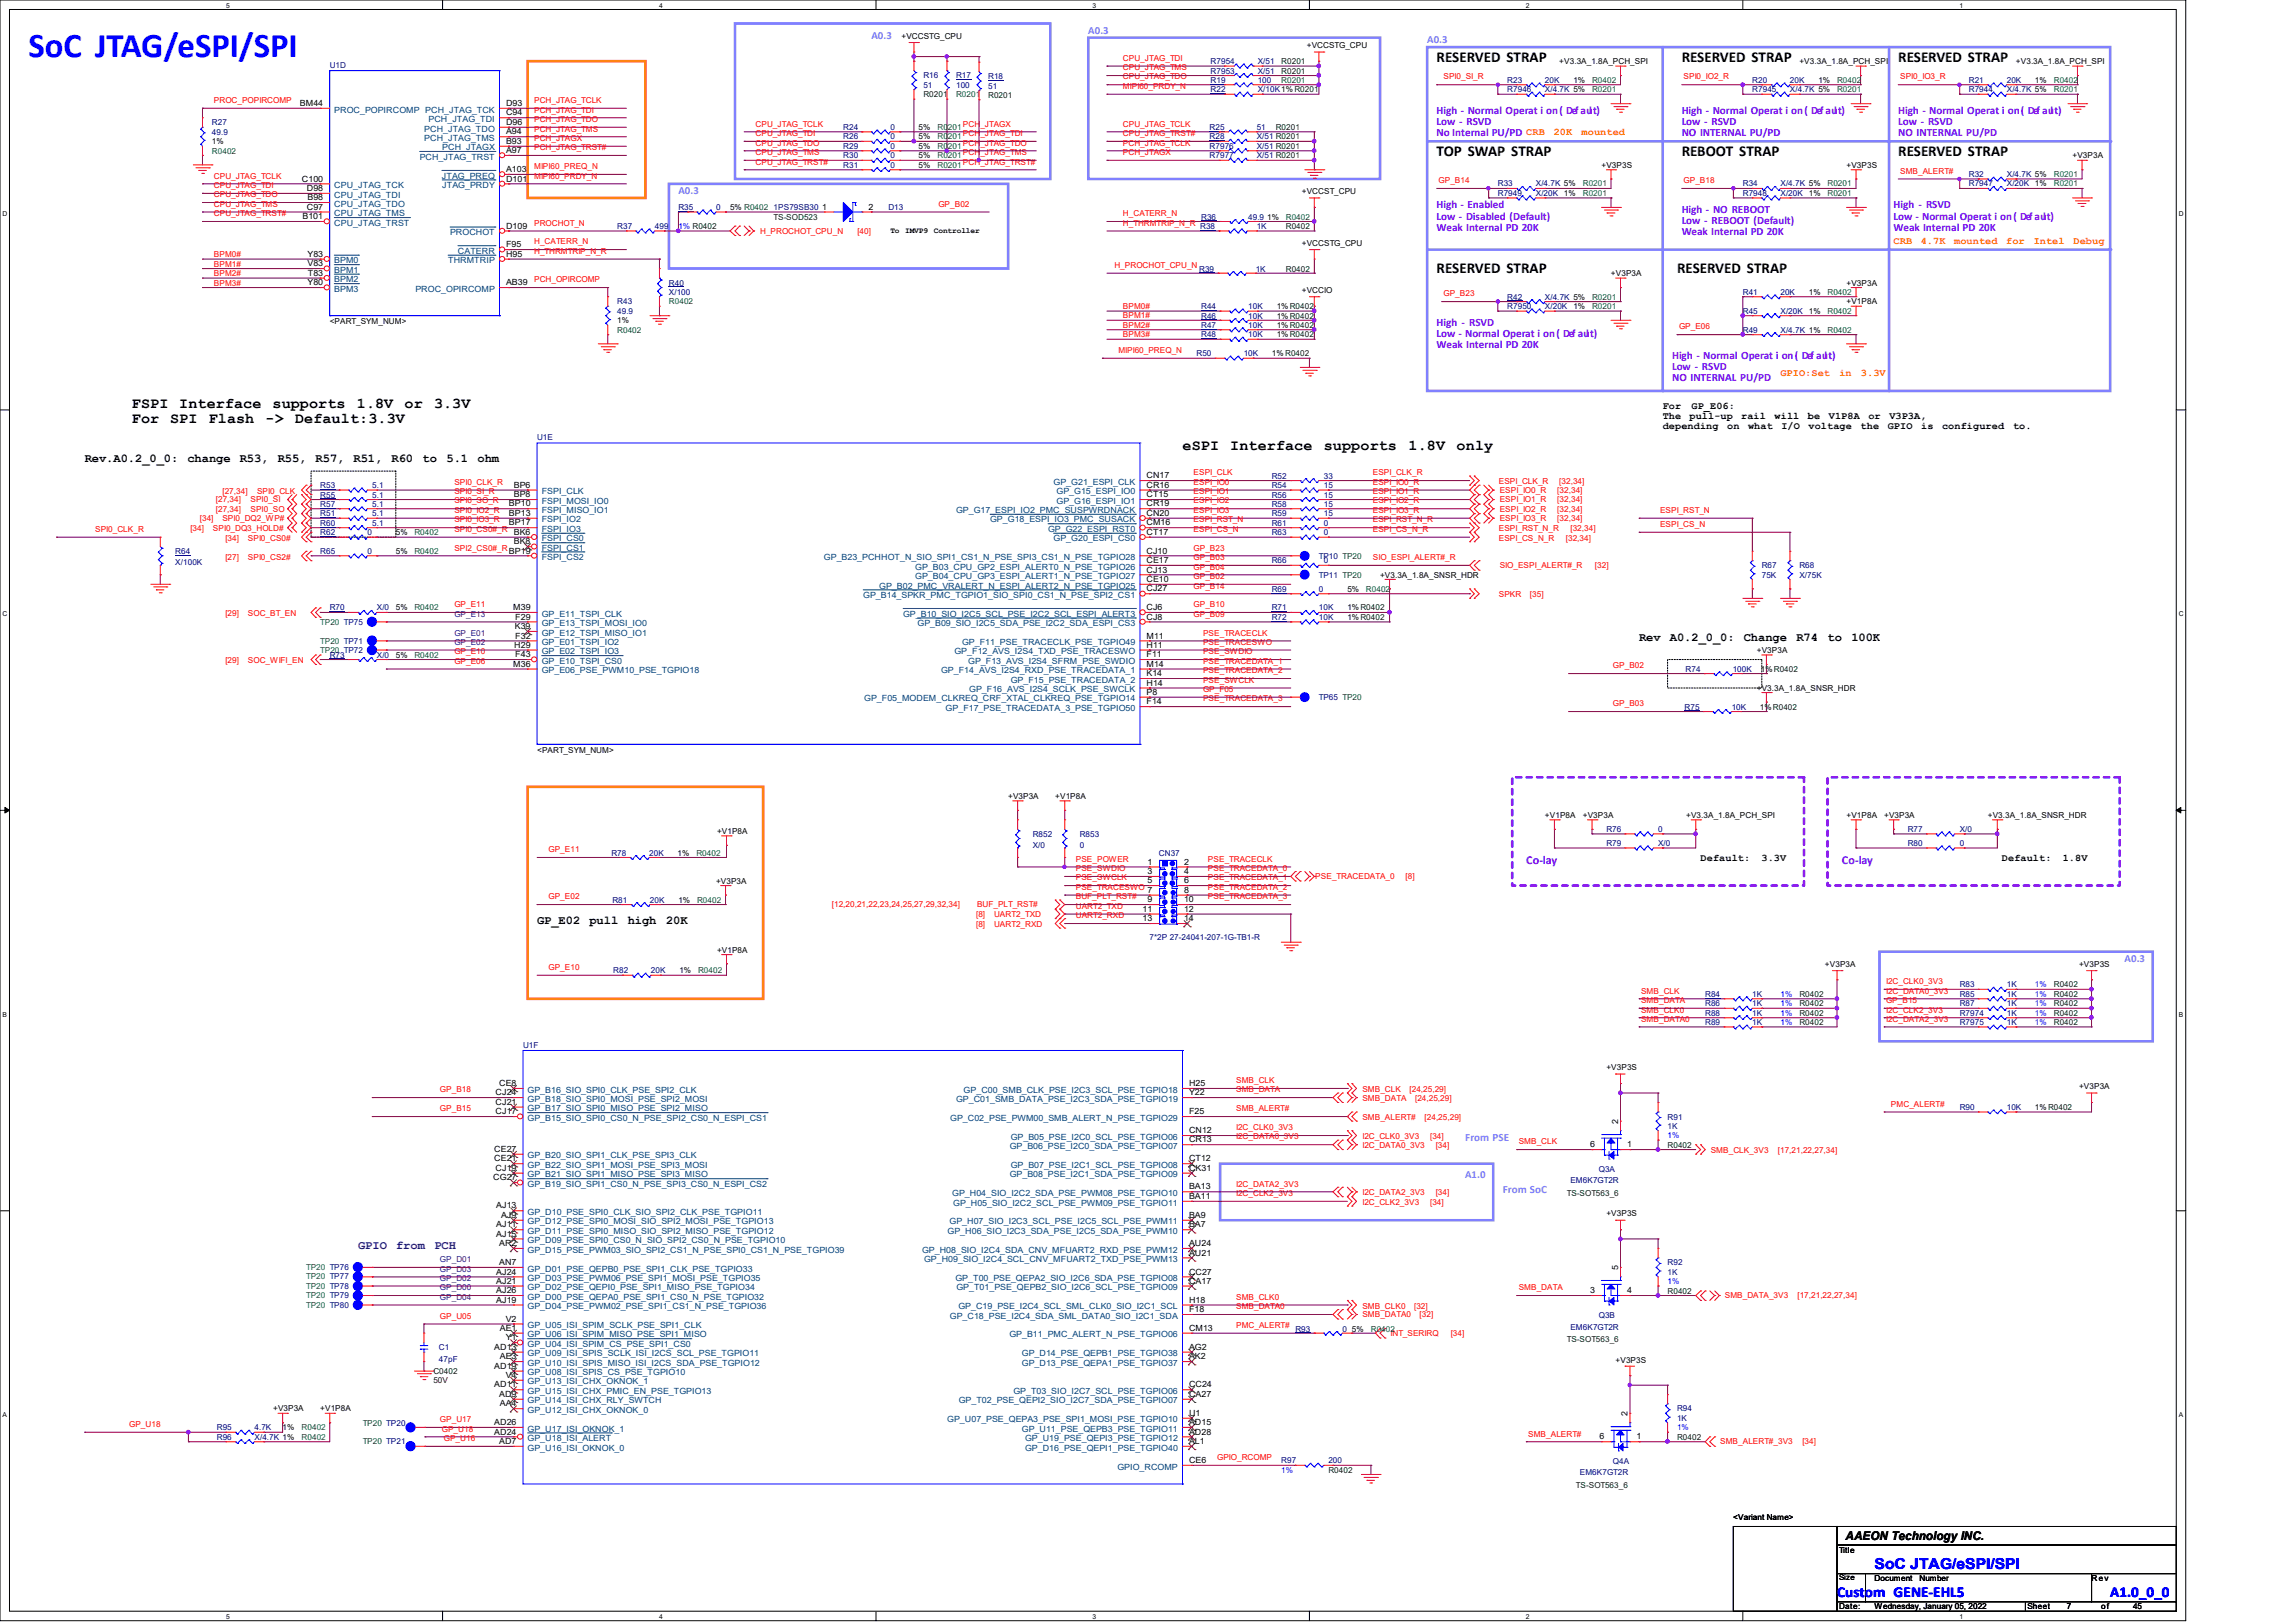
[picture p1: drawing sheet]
<svg xmlns="http://www.w3.org/2000/svg" width="297mm" height="210mm" viewBox="0 0 297 210" stroke-linecap="round" stroke-linejoin="round" font-family="sans-serif">
<defs><g id="words">
<text font-size="4.5" fill="#00f" x="3.7" y="7.3">SoC JTAG/eSPI/SPI</text>
<g font-size="1.9">
<text x="185.9" y="8">RESERVED STRAP</text>
<text x="217.6" y="8">RESERVED STRAP</text>
<text x="245.7" y="8">RESERVED STRAP</text>
<text x="185.9" y="20.2">TOP SWAP STRAP</text>
<text x="217.6" y="20.2">REBOOT STRAP</text>
<text x="245.7" y="20.2">RESERVED STRAP</text>
<text x="185.9" y="35.4">RESERVED STRAP</text>
<text x="217" y="35.4">RESERVED STRAP</text>
<text x="17.1" y="52.8">FSPI</text>
<text x="23.2" y="52.8">Interface</text>
<text x="35.3" y="52.8">supports</text>
<text x="46.2" y="52.8">1.8V</text>
<text x="52.4" y="52.8">or</text>
<text x="56.2" y="52.8">3.3V</text>
<text x="17.1" y="54.8">For</text>
<text x="22" y="54.8">SPI</text>
<text x="27" y="54.8">Flash</text>
<text x="34.4" y="54.8">-&gt;</text>
<text x="38.2" y="54.8">Default:3.3V</text>
<text x="153" y="58.3">eSPI</text>
<text x="159.2" y="58.3">Interface</text>
<text x="171.3" y="58.3">supports</text>
<text x="182.3" y="58.3">1.8V</text>
<text x="188.5" y="58.3">only</text>
</g>
<g font-size="1.9" fill="#00f">
<text x="242.6" y="203">SoC JTAG/eSPI/SPI</text>
<text x="237.7" y="206.6">Custom GENE-EHL5</text>
<text x="273.1" y="206.7">A1.0_0_0</text>
</g>
<g font-size="1.6">
<text x="11" y="59.8">Rev.A0.2_0_0:</text>
<text x="24.3" y="59.8">change</text>
<text x="31" y="59.8">R53,</text>
<text x="35.9" y="59.8">R55,</text>
<text x="40.9" y="59.8">R57,</text>
<text x="45.8" y="59.8">R51,</text>
<text x="50.7" y="59.8">R60</text>
<text x="54.7" y="59.8">to</text>
<text x="57.8" y="59.8">5.1</text>
<text x="61.8" y="59.8">ohm</text>
<text x="212.1" y="83">Rev</text>
<text x="216.1" y="83">A0.2_0_0:</text>
<text x="225.7" y="83">Change</text>
<text x="232.5" y="83">R74</text>
<text x="236.5" y="83">to</text>
<text x="239.6" y="83">100K</text>
<text x="69.5" y="119.5">GP_E02</text>
<text x="76.3" y="119.5">pull</text>
<text x="81.2" y="119.5">high</text>
<text x="86.2" y="119.5">20K</text>
<text x="238.8" y="199.3">AAEON Technology INC.</text>
</g>
<g font-size="1.6" fill="#8000ff">
<text x="197.5" y="111.8">Co-lay</text>
<text x="238.4" y="111.8">Co-lay</text>
</g>
<g font-size="1.6" fill="#400080">
<text x="46.4" y="161.6">GPIO</text>
<text x="51.3" y="161.6">from</text>
<text x="56.2" y="161.6">PCH</text>
</g>
<g font-size="1.4" fill="#8080ff">
<text x="112.8" y="5">A0.3</text>
<text x="140.8" y="4.4">A0.3</text>
<text x="184.7" y="5.6">A0.3</text>
<text x="87.8" y="25.1">A0.3</text>
<text x="275" y="124.5">A0.3</text>
<text x="189.6" y="147.7">From PSE</text>
<text x="189.6" y="152.5">A1.0</text>
<text x="194.5" y="154.4">From SoC</text>
</g>
<g font-size="1.4" fill="#8000ff">
<text x="185.9" y="14.8">High - Normal Operat i on ( Def ault)</text>
<text x="185.9" y="16.2">Low - RSVD</text>
<text x="185.9" y="17.7">No Internal PU/PD CRB</text>
<text x="217.6" y="14.8">High - Normal Operat i on ( Def ault)</text>
<text x="217.6" y="16.2">Low - RSVD</text>
<text x="217.6" y="17.7">NO INTERNAL PU/PD</text>
<text x="245.7" y="14.8">High - Normal Operat i on ( Def ault)</text>
<text x="245.7" y="16.2">Low - RSVD</text>
<text x="245.7" y="17.7">NO INTERNAL PU/PD</text>
<text x="185.9" y="27">High - Enabled</text>
<text x="185.9" y="28.4">Low - Disabled (Default)</text>
<text x="185.9" y="29.8">Weak Internal PD 20K</text>
<text x="217.6" y="27.6">High - NO REBOOT</text>
<text x="217.6" y="29">Low - REBOOT (Default)</text>
<text x="245.1" y="27">High - RSVD</text>
<text x="245.1" y="28.4">Low - Normal Operat i on ( Def ault)</text>
<text x="245.1" y="29.8">Weak Internal PD 20K</text>
<text x="217.6" y="30.4">Weak Internal PD 20K</text>
<text x="185.9" y="42.2">High - RSVD</text>
<text x="185.9" y="43.6">Low - Normal Operat i on ( Def ault)</text>
<text x="185.9" y="45.1">Weak Internal PD 20K</text>
<text x="216.4" y="46.5">High - Normal Operat i on ( Def ault)</text>
<text x="216.4" y="47.9">Low - RSVD</text>
<text x="216.4" y="49.4">NO INTERNAL PU/PD</text>
</g>
<g font-size="1.3" fill="#ff8000">
<text x="201.1" y="17.5">20K</text>
<text x="204.7" y="17.5">mounted</text>
<text x="245.1" y="31.5">CRB</text>
<text x="248.6" y="31.5">4.7K</text>
<text x="252.9" y="31.5">mounted</text>
<text x="259.6" y="31.5">for</text>
<text x="263.2" y="31.5">Intel</text>
<text x="268.3" y="31.5">Debug</text>
<text x="230.4" y="48.6">GPIO:Set</text>
<text x="238" y="48.6">in</text>
<text x="240.8" y="48.6">3.3V</text>
</g>
<g font-size="1.3">
<text x="215.2" y="52.9">For</text>
<text x="218.9" y="52.9">GP_E06:</text>
<text x="215.2" y="54.2">The</text>
<text x="215.2" y="55.5">depending</text>
<text x="218.7" y="54.2">pull-up</text>
<text x="223.5" y="55.5">on</text>
<text x="225.3" y="54.2">rail</text>
<text x="226.2" y="55.5">what</text>
<text x="229.7" y="54.2">will</text>
<text x="230.5" y="55.5">I/O</text>
<text x="234" y="54.2">be</text>
<text x="234.1" y="55.5">voltage</text>
<text x="236.7" y="54.2">V1P8A</text>
<text x="240.8" y="55.5">the</text>
<text x="241.8" y="54.2">or</text>
<text x="244.3" y="55.5">GPIO</text>
<text x="244.5" y="54.2">V3P3A,</text>
<text x="248.6" y="55.5">is</text>
<text x="251.3" y="55.5">configured</text>
<text x="260.5" y="55.5">to.</text>
<text x="220.1" y="111.4">Default:</text>
<text x="228" y="111.4">3.3V</text>
<text x="259.1" y="111.4">Default:</text>
<text x="267" y="111.4">1.8V</text>
</g>
<g font-size="1.1">
<text x="116.7" y="5">+VCCSTG_CPU</text>
<text x="169.1" y="6.2">+VCCSTG_CPU</text>
<text x="201.8" y="8.3">+V3.3A_1.8A_PCH_SPI</text>
<text x="203.6" y="10.8">1%</text>
<text x="232.9" y="8.3">+V3.3A_1.8A_PCH_SPI</text>
<text x="235.3" y="10.8">1%</text>
<text x="260.9" y="8.3">+V3.3A_1.8A_PCH_SPI</text>
<text x="263.4" y="10.8">1%</text>
<text x="38.8" y="13.7">BM44</text>
<text x="65.5" y="13.7">D93</text>
<text x="65.5" y="14.9">C94</text>
<text x="65.5" y="16.2">D96</text>
<text x="65.5" y="17.4">A94</text>
<text x="118.9" y="16.8">5%</text>
<text x="27.4" y="18.7">1%</text>
<text x="39.1" y="23.5">C100</text>
<text x="65.5" y="23.5">D101</text>
<text x="65.5" y="22.3">A103</text>
<text x="65.5" y="19.8">A97</text>
<text x="65.5" y="18.6">B93</text>
<text x="118.9" y="18">5%</text>
<text x="118.9" y="19.3">5%</text>
<text x="118.9" y="20.5">5%</text>
<text x="118.9" y="21.7">5%</text>
<text x="207.3" y="21.7">+V3P3S</text>
<text x="239" y="21.7">+V3P3S</text>
<text x="268.2" y="20.5">+V3P3A</text>
<text x="39.2" y="28.4">B101</text>
<text x="39.7" y="24.7">D98</text>
<text x="39.7" y="27.1">C97</text>
<text x="39.8" y="25.9">B98</text>
<text x="65.5" y="29.6">D109</text>
<text x="94.5" y="27.2">5% R0402</text>
<text x="106.4" y="27.1">1</text>
<text x="112.4" y="27.1">2</text>
<text x="164" y="28.4">1%</text>
<text x="168.5" y="25.1">+VCCST_CPU</text>
<text x="234.1" y="25.4">1%</text>
<text x="39.8" y="33.2">Y83</text>
<text x="39.8" y="34.5">V83</text>
<text x="39.8" y="35.7">T83</text>
<text x="65.5" y="32">F95</text>
<text x="65.5" y="33.2">H95</text>
<text x="168.5" y="31.8">+VCCSTG_CPU</text>
<text x="208.5" y="35.7">+V3P3A</text>
<text x="39.8" y="36.9">Y80</text>
<text x="42.7" y="42">&lt;PART_SYM_NUM&gt;</text>
<text x="65.5" y="36.9">AB39</text>
<text x="79.9" y="41.8">1%</text>
<text x="165.2" y="40">1%R0402</text>
<text x="165.2" y="41.2">1%R0402</text>
<text x="168.5" y="37.9">+VCCIO</text>
<text x="203.6" y="40">1%</text>
<text x="234.1" y="38.2">1%</text>
<text x="234.1" y="40.6">1%</text>
<text x="239" y="39.4">+V1P8A</text>
<text x="239" y="37">+V3P3A</text>
<text x="164.6" y="46.1">1% R0402</text>
<text x="165.2" y="42.4">1%R0402</text>
<text x="165.2" y="43.6">1%R0402</text>
<text x="65.9" y="65.5">BP10</text>
<text x="66.5" y="63.1">BP6</text>
<text x="66.5" y="64.3">BP8</text>
<text x="148.4" y="63.1">CR16</text>
<text x="148.4" y="64.3">CT15</text>
<text x="148.4" y="65.5">CR19</text>
<text x="148.4" y="61.9">CN17</text>
<text x="51.2" y="71.7">5%</text>
<text x="51.2" y="69.3">5%</text>
<text x="65.9" y="71.6">BP19</text>
<text x="65.9" y="66.8">BP13</text>
<text x="65.9" y="68">BP17</text>
<text x="66.5" y="69.2">BK6</text>
<text x="66.5" y="70.4">BK8</text>
<text x="148.4" y="71.6">CJ10</text>
<text x="148.4" y="66.8">CN20</text>
<text x="148.4" y="69.2">CT17</text>
<text x="148.4" y="68">CM16</text>
<text x="148.4" y="75.3">CE10</text>
<text x="148.4" y="72.9">CE17</text>
<text x="148.4" y="74.1">CJ13</text>
<text x="148.4" y="76.5">CJ27</text>
<text x="174.4" y="76.6">5%</text>
<text x="178.6" y="74.8">+V3.3A_1.8A_SNSR_HDR</text>
<text x="51.2" y="79">5%</text>
<text x="66.4" y="78.9">M39</text>
<text x="66.5" y="83.8">H29</text>
<text x="66.6" y="81.4">K39</text>
<text x="66.7" y="82.6">F32</text>
<text x="66.7" y="80.2">F29</text>
<text x="148.4" y="80.2">CJ8</text>
<text x="148.4" y="78.9">CJ6</text>
<text x="148.4" y="82.6">M11</text>
<text x="148.4" y="83.8">H11</text>
<text x="174.4" y="80.2">1%R0402</text>
<text x="174.4" y="79">1%R0402</text>
<text x="51.2" y="85.1">5%</text>
<text x="66.4" y="86.3">M36</text>
<text x="66.7" y="85">F43</text>
<text x="148.4" y="89.9">P8</text>
<text x="148.4" y="85">F11</text>
<text x="148.4" y="86.3">M14</text>
<text x="148.4" y="87.5">K14</text>
<text x="148.4" y="88.7">H14</text>
<text x="227.4" y="84.5">+V3P3A</text>
<text x="227.4" y="89.4">+V3.3A_1.8A_SNSR_HDR</text>
<text x="227.9" y="87">1%R0402</text>
<text x="148.4" y="91.1">F14</text>
<text x="227.8" y="91.8">1%R0402</text>
<text x="69.5" y="97.4">&lt;PART_SYM_NUM&gt;</text>
<text x="92.8" y="107.9">+V1P8A</text>
<text x="130.5" y="103.4">+V3P3A</text>
<text x="136.6" y="103.4">+V1P8A</text>
<text x="199.9" y="105.8">+V1P8A</text>
<text x="204.8" y="105.8">+V3P3A</text>
<text x="218.2" y="105.8">+V3.3A_1.8A_PCH_SPI</text>
<text x="239" y="105.8">+V1P8A</text>
<text x="243.8" y="105.8">+V3P3A</text>
<text x="257.3" y="105.8">+V3.3A_1.8A_SNSR_HDR</text>
<text x="87.7" y="110.7">1%</text>
<text x="148.5" y="111.9">1</text>
<text x="148.5" y="113.1">3</text>
<text x="153.2" y="111.9">2</text>
<text x="153.2" y="113.1">4</text>
<text x="87.8" y="116.8">1%</text>
<text x="92.7" y="114.4">+V3P3A</text>
<text x="147.9" y="118">11</text>
<text x="147.9" y="119.2">13</text>
<text x="148.5" y="114.3">5</text>
<text x="148.5" y="115.5">7</text>
<text x="148.5" y="116.8">9</text>
<text x="153.2" y="114.3">6</text>
<text x="153.2" y="115.5">8</text>
<text x="153.2" y="116.8">10</text>
<text x="153.2" y="118">12</text>
<text x="153.2" y="119.2">14</text>
<text x="87.9" y="125.9">1%</text>
<text x="92.8" y="123.3">+V1P8A</text>
<text x="236.2" y="125.1">+V3P3A</text>
<text x="269.1" y="125.1">+V3P3S</text>
<text x="64.1" y="143">CJ21</text>
<text x="64.1" y="141.7">CJ24</text>
<text x="64.6" y="140.5">CE8</text>
<text x="153.9" y="140.5">H25</text>
<text x="153.9" y="141.7">Y22</text>
<text x="207.9" y="138.5">+V3P3S</text>
<text x="263.4" y="143.6">1%R0402</text>
<text x="269.1" y="140.9">+V3P3A</text>
<text x="64" y="149.1">CE27</text>
<text x="64.1" y="144.2">CJ17</text>
<text x="153.9" y="146.6">CN12</text>
<text x="153.9" y="147.8">CR13</text>
<text x="153.9" y="144.2">F25</text>
<text x="205.8" y="148.5">6</text>
<text x="209.4" y="145.5" transform="rotate(-90 209.4 145.5)">2</text>
<text x="210.6" y="148.5">1</text>
<text x="63.8" y="152.7">CG27</text>
<text x="64" y="150.3">CE21</text>
<text x="64.1" y="151.5">CJ19</text>
<text x="153.9" y="150.3">CT12</text>
<text x="153.9" y="151.5">CK31</text>
<text x="153.9" y="153.9">BA13</text>
<text x="153.9" y="155.1">BA11</text>
<text x="64.2" y="160">AJ15</text>
<text x="64.2" y="156.4">AJ13</text>
<text x="64.2" y="158.8">AJ11</text>
<text x="64.6" y="161.2">AR2</text>
<text x="64.9" y="157.6">AJ9</text>
<text x="153.9" y="158.8">BA7</text>
<text x="153.9" y="157.6">BA9</text>
<text x="153.9" y="161.2">AU24</text>
<text x="207.9" y="157.4">+V3P3S</text>
<text x="64.2" y="167.3">AJ26</text>
<text x="64.2" y="166.1">AJ21</text>
<text x="64.2" y="164.9">AJ24</text>
<text x="64.6" y="163.7">AN7</text>
<text x="153.9" y="162.5">AU21</text>
<text x="153.9" y="164.9">CC27</text>
<text x="153.9" y="166.1">CA17</text>
<text x="205.8" y="167.3">3</text>
<text x="209.4" y="164.4" transform="rotate(-90 209.4 164.4)">5</text>
<text x="210.6" y="167.3">4</text>
<text x="64.2" y="168.6">AJ19</text>
<text x="64.7" y="172.2">AE1</text>
<text x="65.4" y="173.4">Y1</text>
<text x="65.4" y="171">V2</text>
<text x="153.9" y="172.2">CM13</text>
<text x="153.9" y="169.8">F18</text>
<text x="153.9" y="168.6">H18</text>
<text x="175" y="172.3">5%</text>
<text x="64" y="177.1">AD19</text>
<text x="64" y="174.7">AD13</text>
<text x="64" y="179.5">AD11</text>
<text x="64.7" y="175.9">AE3</text>
<text x="65.4" y="178.3">V4</text>
<text x="153.9" y="175.9">AK2</text>
<text x="153.9" y="174.7">AG2</text>
<text x="153.9" y="179.5">CC24</text>
<text x="209.1" y="176.3">+V3P3S</text>
<text x="35.3" y="182.6">+V3P3A</text>
<text x="36.6" y="185.1">1%</text>
<text x="41.4" y="182.6">+V1P8A</text>
<text x="64" y="184.4">AD26</text>
<text x="64" y="185.6">AD24</text>
<text x="64.6" y="180.8">AD9</text>
<text x="64.7" y="182">AA4</text>
<text x="153.9" y="180.8">CA27</text>
<text x="153.9" y="183.2">U1</text>
<text x="153.9" y="184.4">AD15</text>
<text x="153.9" y="185.6">AD28</text>
<text x="210.6" y="183.3" transform="rotate(-90 210.6 183.3)">2</text>
<text x="64.6" y="186.9">AD7</text>
<text x="153.9" y="186.9">AL1</text>
<text x="153.9" y="189.3">CE6</text>
<text x="207" y="186.3">6</text>
<text x="211.8" y="186.3">1</text>
<text x="224.3" y="196.7">&lt;Variant Name&gt;</text>
<text x="238" y="200.9">Title</text>
<text x="238" y="208.2">Date:</text>
<text x="242.6" y="208.2">Wednesday, January 05, 2022</text>
<text x="242.6" y="204.6">Document</text>
<text x="248.4" y="204.6">Number</text>
<text x="262.4" y="208.2">Sheet</text>
<text x="267.5" y="208.2">7</text>
<text x="270.7" y="204.6">Rev</text>
<text x="271.9" y="208.2">of</text>
<text x="276.1" y="208.2">45</text>
</g>
<g font-size="1.1" fill="#000080">
<text x="42.7" y="8.8">U1D</text>
<text x="119.5" y="10.1">R16</text>
<text x="119.5" y="11.3">51</text>
<text x="123.7" y="10.1">R17</text>
<text x="123.7" y="11.3">100</text>
<text x="127.9" y="10.2">R18</text>
<text x="127.9" y="11.5">51</text>
<text x="156.7" y="10.8">R19</text>
<text x="156.7" y="8.3">R7954</text>
<text x="156.7" y="9.5">R7953</text>
<text x="156.7" y="11.9">R22</text>
<text x="162.8" y="10.8">100</text>
<text x="162.8" y="11.9">X/10K1%R0201</text>
<text x="162.8" y="8.3">X/51</text>
<text x="162.8" y="9.5">X/51</text>
<text x="195.1" y="10.8">R23</text>
<text x="195.1" y="11.9">R7946</text>
<text x="199.9" y="10.8">20K</text>
<text x="199.9" y="11.9">X/4.7K 5%</text>
<text x="226.8" y="10.8">R20</text>
<text x="226.8" y="11.9">R7945</text>
<text x="231.6" y="10.8">20K</text>
<text x="231.6" y="11.9">X/4.7K 5%</text>
<text x="254.8" y="10.8">R21</text>
<text x="254.8" y="11.9">R7944</text>
<text x="259.7" y="10.8">20K</text>
<text x="259.7" y="11.9">X/4.7K 5%</text>
<text x="27.4" y="16.2">R27</text>
<text x="27.4" y="17.4">49.9</text>
<text x="109.1" y="16.8">R24</text>
<text x="115.2" y="16.8">0</text>
<text x="156.5" y="16.8">R25</text>
<text x="162.6" y="16.8">51</text>
<text x="109.1" y="18">R26</text>
<text x="109.1" y="19.3">R29</text>
<text x="109.1" y="20.5">R30</text>
<text x="109.1" y="21.7">R31</text>
<text x="115.2" y="18">0</text>
<text x="115.2" y="19.3">0</text>
<text x="115.2" y="20.5">0</text>
<text x="115.2" y="21.7">0</text>
<text x="156.5" y="19.3">R7976</text>
<text x="156.5" y="20.5">R7977</text>
<text x="156.5" y="18">R28</text>
<text x="162.6" y="18">X/51 R0201</text>
<text x="162.6" y="19.3">X/51 R0201</text>
<text x="162.6" y="20.5">X/51 R0201</text>
<text x="254.8" y="22.9">R32</text>
<text x="259.7" y="22.9">X/4.7K 5%</text>
<text x="79.9" y="29.6">R37</text>
<text x="84.7" y="29.6">499</text>
<text x="87.8" y="27.2">R35</text>
<text x="92.7" y="27.2">0</text>
<text x="100.1" y="27.2">1PS79SB30</text>
<text x="115" y="27.2">D13</text>
<text x="155.3" y="29.6">R38</text>
<text x="155.4" y="28.4">R36</text>
<text x="161.5" y="28.4">49.9</text>
<text x="162.6" y="29.6">1K</text>
<text x="193.8" y="24.1">R33</text>
<text x="193.8" y="25.4">R7949</text>
<text x="198.7" y="24.1">X/4.7K 5%</text>
<text x="198.7" y="25.4">X/20K 1%</text>
<text x="225.5" y="24.1">R34</text>
<text x="225.5" y="25.4">R7948</text>
<text x="230.4" y="24.1">X/4.7K 5%</text>
<text x="230.4" y="25.4">X/20K</text>
<text x="254.8" y="24.1">R7947</text>
<text x="259.7" y="24.1">X/20K 1%</text>
<text x="155.2" y="35.1">R39</text>
<text x="162.5" y="35.1">1K</text>
<text x="79.9" y="39.4">R43</text>
<text x="79.9" y="40.6">49.9</text>
<text x="86.6" y="37">R40</text>
<text x="86.6" y="38.2">X/100</text>
<text x="155.4" y="40">R44</text>
<text x="155.4" y="41.2">R46</text>
<text x="161.5" y="40">10K</text>
<text x="161.5" y="41.2">10K</text>
<text x="195.1" y="38.8">R42</text>
<text x="195.1" y="40">R7950</text>
<text x="199.9" y="40">X/20K</text>
<text x="199.9" y="38.8">X/4.7K 5%</text>
<text x="225.5" y="38.2">R41</text>
<text x="225.5" y="40.6">R45</text>
<text x="230.4" y="38.2">20K</text>
<text x="230.4" y="40.6">X/20K</text>
<text x="154.9" y="46.1">R50</text>
<text x="155.4" y="42.4">R47</text>
<text x="155.4" y="43.6">R48</text>
<text x="161" y="46.1">10K</text>
<text x="161.5" y="42.4">10K</text>
<text x="161.5" y="43.6">10K</text>
<text x="225.5" y="43.1">R49</text>
<text x="230.4" y="43.1">X/4.7K 1%</text>
<text x="69.5" y="56.9">U1E</text>
<text x="41.4" y="64.4">R55</text>
<text x="41.4" y="65.6">R57</text>
<text x="41.4" y="63.2">R53</text>
<text x="48.2" y="64.4">5.1</text>
<text x="48.2" y="65.6">5.1</text>
<text x="48.2" y="63.2">5.1</text>
<text x="164.6" y="63.2">R54</text>
<text x="164.6" y="64.4">R56</text>
<text x="164.6" y="65.6">R58</text>
<text x="164.6" y="61.9">R52</text>
<text x="171.3" y="63.2">15</text>
<text x="171.3" y="64.4">15</text>
<text x="171.3" y="65.6">15</text>
<text x="171.3" y="61.9">33</text>
<text x="22.7" y="71.7">R64</text>
<text x="41.4" y="71.7">R65</text>
<text x="41.4" y="66.8">R51</text>
<text x="41.4" y="68">R60</text>
<text x="41.4" y="69.3">R62</text>
<text x="47.5" y="69.3">0</text>
<text x="47.5" y="71.7">0</text>
<text x="48.2" y="66.8">5.1</text>
<text x="48.2" y="68">5.1</text>
<text x="164.6" y="66.8">R59</text>
<text x="164.6" y="68">R61</text>
<text x="164.6" y="69.3">R63</text>
<text x="171.3" y="66.8">15</text>
<text x="171.3" y="68">0</text>
<text x="171.3" y="69.3">0</text>
<text x="22.7" y="73.2">X/100K</text>
<text x="164.6" y="72.9">R66</text>
<text x="164.6" y="76.6">R69</text>
<text x="170.7" y="74.8">TP11 TP20</text>
<text x="170.7" y="76.6">0</text>
<text x="170.7" y="72.3">TP10 TP20</text>
<text x="171.3" y="72.9">0</text>
<text x="228" y="73.5">R67</text>
<text x="228" y="74.8">75K</text>
<text x="232.9" y="73.5">R68</text>
<text x="232.9" y="74.8">X/75K</text>
<text x="42.7" y="79">R70</text>
<text x="48.8" y="79">X/0</text>
<text x="164.6" y="80.2">R72</text>
<text x="164.6" y="79">R71</text>
<text x="170.7" y="80.2">10K</text>
<text x="170.7" y="79">10K</text>
<text x="42.7" y="85.1">R73</text>
<text x="48.8" y="85.1">X/0</text>
<text x="218.1" y="87">R74</text>
<text x="224.2" y="87">100K</text>
<text x="170.7" y="90.6">TP65 TP20</text>
<text x="218" y="91.8">R75</text>
<text x="224.1" y="91.8">10K</text>
<text x="207.9" y="107.7">R76</text>
<text x="214.6" y="107.7">0</text>
<text x="246.9" y="107.7">R77</text>
<text x="253.6" y="107.7">X/0</text>
<text x="79.1" y="110.7">R78</text>
<text x="84" y="110.7">20K</text>
<text x="133.6" y="108.3">R852</text>
<text x="133.6" y="109.7">X/0</text>
<text x="139.7" y="108.3">R853</text>
<text x="139.7" y="109.7">0</text>
<text x="150" y="110.7">CN37</text>
<text x="207.9" y="109.5">R79</text>
<text x="214.6" y="109.5">X/0</text>
<text x="246.9" y="109.5">R80</text>
<text x="253.6" y="109.5">0</text>
<text x="79.2" y="116.8">R81</text>
<text x="84.1" y="116.8">20K</text>
<text x="79.4" y="125.9">R82</text>
<text x="84.2" y="125.9">20K</text>
<text x="148.8" y="121.7">7*2P 27-24041-207-1G-TB1-R</text>
<text x="220.7" y="130.2">R86</text>
<text x="220.7" y="131.4">R88</text>
<text x="220.7" y="129">R84</text>
<text x="226.8" y="129">1K</text>
<text x="226.8" y="130.2">1K</text>
<text x="226.8" y="131.4">1K</text>
<text x="253.6" y="127.8">R83</text>
<text x="253.6" y="131.4">R7974</text>
<text x="253.6" y="129">R85</text>
<text x="253.6" y="130.2">R87</text>
<text x="259.7" y="127.8">1K</text>
<text x="259.7" y="131.4">1K</text>
<text x="259.7" y="129">1K</text>
<text x="259.7" y="130.2">1K</text>
<text x="67.7" y="135.6">U1F</text>
<text x="220.7" y="132.7">R89</text>
<text x="226.8" y="132.7">1K</text>
<text x="253.6" y="132.7">R7975</text>
<text x="259.7" y="132.7">1K</text>
<text x="253.6" y="143.6">R90</text>
<text x="259.7" y="143.6">10K</text>
<text x="215.8" y="144.9">R91</text>
<text x="215.8" y="146">1K</text>
<text x="203.2" y="153.1">EM6K7GT2R</text>
<text x="206.9" y="151.7">Q3A</text>
<text x="215.8" y="163.7">R92</text>
<text x="215.8" y="165">1K</text>
<text x="167.6" y="172.3">R93</text>
<text x="173.7" y="172.3">0</text>
<text x="203.2" y="172">EM6K7GT2R</text>
<text x="206.9" y="170.6">Q3B</text>
<text x="56.8" y="174.7">C1</text>
<text x="56.8" y="176.2">47pF</text>
<text x="28.1" y="185.1">R95</text>
<text x="32.9" y="185.1">4.7K</text>
<text x="217" y="182.6">R94</text>
<text x="217" y="183.9">1K</text>
<text x="28.1" y="186.3">R96</text>
<text x="32.9" y="186.3">X/4.7K 1%</text>
<text x="165.8" y="189.4">R97</text>
<text x="171.9" y="189.4">200</text>
<text x="204.5" y="190.9">EM6K7GT2R</text>
<text x="208.7" y="189.5">Q4A</text>
</g>
<g font-size="1.1" fill="#f00">
<text x="145.3" y="10.3">CPU_JTAG_TDO</text>
<text x="145.3" y="11.5">MIPI60_PRDY_N</text>
<text x="145.3" y="7.9">CPU_JTAG_TDI</text>
<text x="145.3" y="9.1">CPU_JTAG_TMS</text>
<text x="186.8" y="10.3">SPI0_SI_R</text>
<text x="217.9" y="10.3">SPI0_IO2_R</text>
<text x="245.9" y="10.3">SPI0_IO3_R</text>
<text x="27.7" y="13.3">PROC_POPIRCOMP</text>
<text x="69.1" y="13.3">PCH_JTAG_TCLK</text>
<text x="69.1" y="14.6">PCH_JTAG_TDI</text>
<text x="69.1" y="15.8">PCH_JTAG_TDO</text>
<text x="69.1" y="17">PCH_JTAG_TMS</text>
<text x="97.8" y="16.4">CPU_JTAG_TCLK</text>
<text x="97.8" y="17.6">CPU_JTAG_TDI</text>
<text x="124.6" y="16.4">PCH_JTAGX</text>
<text x="124.6" y="17.6">PCH_JTAG_TDI</text>
<text x="145.3" y="16.4">CPU_JTAG_TCLK</text>
<text x="145.3" y="17.6">CPU_JTAG_TRST#</text>
<text x="27.7" y="23.1">CPU_JTAG_TCLK</text>
<text x="69.1" y="18.2">PCH_JTAGX</text>
<text x="69.1" y="19.4">PCH_JTAG_TRST#</text>
<text x="69.1" y="21.9">MIPI60_PREQ_N</text>
<text x="69.1" y="23.1">MIPI60_PRDY_N</text>
<text x="97.8" y="18.8">CPU_JTAG_TDO</text>
<text x="97.8" y="20.1">CPU_JTAG_TMS</text>
<text x="97.8" y="21.3">CPU_JTAG_TRST#</text>
<text x="124.6" y="20.1">PCH_JTAG_TMS</text>
<text x="124.6" y="21.3">PCH_JTAG_TRST#</text>
<text x="124.6" y="18.8">PCH_JTAG_TDO</text>
<text x="145.3" y="18.8">PCH_JTAG_TCLK</text>
<text x="145.3" y="20.1">PCH_JTAGX</text>
<text x="186.2" y="23.7">GP_B14</text>
<text x="217.9" y="23.7">GP_B18</text>
<text x="245.9" y="22.5">SMB_ALERT#</text>
<text x="27.7" y="24.3">CPU_JTAG_TDI</text>
<text x="27.7" y="25.5">CPU_JTAG_TDO</text>
<text x="27.7" y="26.8">CPU_JTAG_TMS</text>
<text x="27.7" y="28">CPU_JTAG_TRST#</text>
<text x="69.1" y="29.2">PROCHOT_N</text>
<text x="121.5" y="26.8">GP_B02</text>
<text x="145.3" y="28">H_CATERR_N</text>
<text x="145.3" y="29.2">H_THRMTRIP_N_R</text>
<text x="27.7" y="33.3">BPM0#</text>
<text x="27.7" y="34.5">BPM1#</text>
<text x="27.7" y="35.7">BPM2#</text>
<text x="69.1" y="31.6">H_CATERR_N</text>
<text x="69.1" y="32.9">H_THRMTRIP_N_R</text>
<text x="98.4" y="30.2">H_PROCHOT_CPU_N</text>
<text x="111" y="30.2">[40]</text>
<text x="144.2" y="34.7">H_PROCHOT_CPU_N</text>
<text x="27.7" y="37">BPM3#</text>
<text x="69.1" y="36.5">PCH_OPIRCOMP</text>
<text x="145.3" y="40">BPM0#</text>
<text x="145.3" y="41.2">BPM1#</text>
<text x="186.8" y="38.4">GP_B23</text>
<text x="144.7" y="45.7">MIPI60_PREQ_N</text>
<text x="145.3" y="42.4">BPM2#</text>
<text x="145.3" y="43.6">BPM3#</text>
<text x="217.3" y="42.6">GP_E06</text>
<text x="27.9" y="65">[27,34]</text>
<text x="28.8" y="63.9">[27,34]</text>
<text x="32.4" y="65">SPI0_SI</text>
<text x="33.3" y="63.9">SPI0_CLK</text>
<text x="58.8" y="62.7">SPI0_CLK_R</text>
<text x="58.8" y="64">SPI0_SI_R</text>
<text x="58.8" y="65.2">SPI0_SO_R</text>
<text x="154.5" y="61.5">ESPI_CLK</text>
<text x="154.5" y="62.7">ESPI_IO0</text>
<text x="154.5" y="64">ESPI_IO1</text>
<text x="154.5" y="65.2">ESPI_IO2</text>
<text x="177.7" y="61.5">ESPI_CLK_R</text>
<text x="177.7" y="62.7">ESPI_IO0_R</text>
<text x="177.7" y="64">ESPI_IO1_R</text>
<text x="177.7" y="65.2">ESPI_IO2_R</text>
<text x="194" y="62.7">ESPI_CLK_R</text>
<text x="194.1" y="63.8">ESPI_IO0_R</text>
<text x="194.1" y="65">ESPI_IO1_R</text>
<text x="201.5" y="63.8">[32,34]</text>
<text x="201.5" y="65">[32,34]</text>
<text x="201.8" y="62.7">[32,34]</text>
<text x="12.3" y="68.8">SPI0_CLK_R</text>
<text x="24.6" y="68.7">[34]</text>
<text x="25.9" y="67.4">[34]</text>
<text x="27.6" y="68.7">SPI0_DQ3_HOLD#</text>
<text x="27.9" y="66.2">[27,34]</text>
<text x="28.8" y="67.4">SPI0_DQ2_WP#</text>
<text x="29.2" y="70">[34]</text>
<text x="32.1" y="70">SPI0_CS0#</text>
<text x="32.4" y="66.2">SPI0_SO</text>
<text x="58.8" y="68.8">SPI0_CS0#_R</text>
<text x="58.8" y="66.4">SPI0_IO2_R</text>
<text x="58.8" y="67.6">SPI0_IO3_R</text>
<text x="58.8" y="71.2">SPI2_CS0#_R</text>
<text x="154.5" y="66.4">ESPI_IO3</text>
<text x="154.5" y="67.6">ESPI_RST_N</text>
<text x="154.5" y="68.8">ESPI_CS_N</text>
<text x="154.5" y="71.2">GP_B23</text>
<text x="177.7" y="67.6">ESPI_RST_N_R</text>
<text x="177.7" y="68.8">ESPI_CS_N_R</text>
<text x="177.7" y="66.4">ESPI_IO3_R</text>
<text x="194" y="68.7">ESPI_RST_N_R</text>
<text x="194" y="70">ESPI_CS_N_R</text>
<text x="194.1" y="66.2">ESPI_IO2_R</text>
<text x="194.1" y="67.4">ESPI_IO3_R</text>
<text x="201.5" y="66.2">[32,34]</text>
<text x="201.5" y="67.4">[32,34]</text>
<text x="202.7" y="70">[32,34]</text>
<text x="203.2" y="68.7">[32,34]</text>
<text x="214.8" y="68.2">ESPI_CS_N</text>
<text x="214.8" y="66.4">ESPI_RST_N</text>
<text x="29.2" y="72.4">[27]</text>
<text x="32.1" y="72.4">SPI0_CS2#</text>
<text x="154.5" y="76.2">GP_B14</text>
<text x="154.5" y="72.5">GP_B03</text>
<text x="154.5" y="74.9">GP_B02</text>
<text x="154.5" y="73.7">GP_B04</text>
<text x="177.7" y="72.5">SIO_ESPI_ALERT#_R</text>
<text x="194" y="77.3">SPKR</text>
<text x="194.1" y="73.5">SIO_ESPI_ALERT#_R</text>
<text x="198" y="77.3">[35]</text>
<text x="206.4" y="73.5">[32]</text>
<text x="29.2" y="79.8">[29]</text>
<text x="32.1" y="79.8">SOC_BT_EN</text>
<text x="58.8" y="78.6">GP_E11</text>
<text x="154.5" y="78.6">GP_B10</text>
<text x="154.5" y="79.8">GP_B09</text>
<text x="155.7" y="83.4">PSE_TRACESWO</text>
<text x="155.7" y="82.3">PSE_TRACECLK</text>
<text x="29.2" y="85.9">[29]</text>
<text x="32.1" y="85.9">SOC_WIFI_EN</text>
<text x="58.8" y="85.9">GP_E06</text>
<text x="58.8" y="84.7">GP_E10</text>
<text x="155.7" y="84.7">PSE_SWDIO</text>
<text x="155.7" y="88.3">PSE_SWCLK</text>
<text x="155.7" y="85.9">PSE_TRACEDATA_1</text>
<text x="155.7" y="87.1">PSE_TRACEDATA_2</text>
<text x="155.7" y="89.5">GP_F05</text>
<text x="208.7" y="86.5">GP_B02</text>
<text x="155.7" y="90.8">PSE_TRACEDATA_3</text>
<text x="208.7" y="91.4">GP_B03</text>
<text x="71" y="110.3">GP_E11</text>
<text x="139.2" y="112.7">PSE_SWDIO</text>
<text x="139.2" y="113.9">PSE_SWCLK</text>
<text x="139.2" y="111.5">PSE_POWER</text>
<text x="156.3" y="111.5">PSE_TRACECLK</text>
<text x="156.3" y="113.9">PSE_TRACEDATA_1</text>
<text x="156.3" y="112.7">PSE_TRACEDATA_0</text>
<text x="170.2" y="113.7">PSE_TRACEDATA_0</text>
<text x="181.9" y="113.7">[8]</text>
<text x="71" y="116.4">GP_E02</text>
<text x="107.7" y="117.3">[12,20,21,22,23,24,25,27,29,32,34]</text>
<text x="126.3" y="118.6">[8]</text>
<text x="126.3" y="120">[8]</text>
<text x="126.4" y="117.3">BUF_PLT_RST#</text>
<text x="128.6" y="118.6">UART2_TXD</text>
<text x="128.6" y="120">UART2_RXD</text>
<text x="139.2" y="115.1">PSE_TRACESWO</text>
<text x="139.2" y="117.6">UART2_TXD</text>
<text x="139.2" y="118.8">UART2_RXD</text>
<text x="139.2" y="116.4">BUF_PLT_RST#</text>
<text x="156.3" y="115.1">PSE_TRACEDATA_2</text>
<text x="156.3" y="116.4">PSE_TRACEDATA_3</text>
<text x="71" y="125.5">GP_E10</text>
<text x="212.4" y="131">SMB_CLK0</text>
<text x="212.4" y="128.6">SMB_CLK</text>
<text x="212.4" y="129.8">SMB_DATA</text>
<text x="244.1" y="127.3">I2C_CLK0_3V3</text>
<text x="244.1" y="128.6">I2C_DATA0_3V3</text>
<text x="244.1" y="129.8">GP_B15</text>
<text x="244.1" y="131">I2C_CLK2_3V3</text>
<text x="212.4" y="132.2">SMB_DATA0</text>
<text x="244.1" y="132.2">I2C_DATA2_3V3</text>
<text x="56.9" y="141.4">GP_B18</text>
<text x="56.9" y="143.8">GP_B15</text>
<text x="160" y="143.8">SMB_ALERT#</text>
<text x="160" y="140.2">SMB_CLK</text>
<text x="160" y="141.4">SMB_DATA</text>
<text x="176.3" y="142.4">SMB_DATA</text>
<text x="176.3" y="141.3">SMB_CLK</text>
<text x="182.4" y="141.3">[24,25,29]</text>
<text x="183.1" y="142.4">[24,25,29]</text>
<text x="244.7" y="143.2">PMC_ALERT#</text>
<text x="160" y="146.3">I2C_CLK0_3V3</text>
<text x="160" y="147.4">I2C_DATA0_3V3</text>
<text x="176.3" y="144.9">SMB_ALERT#</text>
<text x="176.3" y="148.5">I2C_DATA0_3V3</text>
<text x="176.3" y="147.4">I2C_CLK0_3V3</text>
<text x="184.4" y="144.9">[24,25,29]</text>
<text x="185.1" y="147.4">[34]</text>
<text x="185.8" y="148.5">[34]</text>
<text x="196.6" y="148.1">SMB_CLK</text>
<text x="221.4" y="149.2">SMB_CLK_3V3</text>
<text x="230.1" y="149.2">[17,21,22,27,34]</text>
<text x="160" y="154.8">I2C_CLK2_3V3</text>
<text x="160" y="153.5">I2C_DATA2_3V3</text>
<text x="176.3" y="156">I2C_CLK2_3V3</text>
<text x="176.3" y="154.6">I2C_DATA2_3V3</text>
<text x="185.1" y="156">[34]</text>
<text x="185.8" y="154.6">[34]</text>
<text x="196.6" y="167">SMB_DATA</text>
<text x="56.9" y="170.6">GP_U05</text>
<text x="160" y="168.2">SMB_CLK0</text>
<text x="160" y="169.4">SMB_DATA0</text>
<text x="160" y="171.8">PMC_ALERT#</text>
<text x="176.3" y="170.4">SMB_DATA0</text>
<text x="176.3" y="169.3">SMB_CLK0</text>
<text x="180" y="172.9">INT_SERIRQ</text>
<text x="183" y="169.3">[32]</text>
<text x="183.7" y="170.4">[32]</text>
<text x="187.7" y="172.9">[34]</text>
<text x="223.2" y="168">SMB_DATA_3V3</text>
<text x="232.6" y="168">[17,21,22,27,34]</text>
<text x="16.7" y="184.7">GP_U18</text>
<text x="56.9" y="184">GP_U17</text>
<text x="57.2" y="185.3">GP_U18</text>
<text x="197.8" y="185.9">SMB_ALERT#</text>
<text x="57.4" y="186.5">GP_U16</text>
<text x="157.5" y="188.9">GPIO_RCOMP</text>
<text x="222.6" y="186.9">SMB_ALERT#_3V3</text>
<text x="233.3" y="186.9">[34]</text>
</g>
<g font-size="1.1" fill="#008000">
<text x="165.8" y="10.8">R0201</text>
<text x="206" y="10.8">R0402</text>
<text x="206" y="11.9">R0201</text>
<text x="237.7" y="10.8">R0402</text>
<text x="237.7" y="11.9">R0201</text>
<text x="265.8" y="10.8">R0402</text>
<text x="265.8" y="11.9">R0201</text>
<text x="121.3" y="16.8">R0201</text>
<text x="123.7" y="12.6">R0201</text>
<text x="27.4" y="19.9">R0402</text>
<text x="121.3" y="18">R0201</text>
<text x="121.3" y="19.3">R0201</text>
<text x="121.3" y="20.5">R0201</text>
<text x="121.3" y="21.7">R0201</text>
<text x="265.8" y="22.9">R0201</text>
<text x="166.4" y="28.4">R0402</text>
<text x="204.8" y="24.1">R0201</text>
<text x="204.8" y="25.4">R0201</text>
<text x="236.5" y="24.1">R0201</text>
<text x="236.5" y="25.4">R0201</text>
<text x="265.8" y="24.1">R0201</text>
<text x="86.6" y="39.4">R0402</text>
<text x="206" y="38.8">R0201</text>
<text x="206" y="40">R0201</text>
<text x="236.5" y="38.2">R0402</text>
<text x="236.5" y="40.6">R0402</text>
<text x="79.9" y="43.1">R0402</text>
<text x="236.5" y="43.1">R0402</text>
<text x="53.6" y="71.7">R0402</text>
<text x="53.6" y="69.3">R0402</text>
<text x="176.8" y="76.6">R0402</text>
<text x="41.4" y="80.9">TP20 TP75</text>
<text x="41.4" y="83.3">TP20 TP71</text>
<text x="53.6" y="79">R0402</text>
<text x="41.4" y="84.5">TP20 TP72</text>
<text x="53.6" y="85.1">R0402</text>
<text x="90.1" y="110.7">R0402</text>
<text x="90.2" y="116.8">R0402</text>
<text x="90.3" y="125.9">R0402</text>
<text x="39.6" y="165.6">TP20 TP77</text>
<text x="39.6" y="166.8">TP20 TP78</text>
<text x="39.6" y="164.3">TP20 TP76</text>
<text x="39.6" y="168">TP20 TP79</text>
<text x="39.6" y="169.2">TP20 TP80</text>
<text x="177.4" y="172.3">R0402</text>
<text x="39" y="185.1">R0402</text>
<text x="46.9" y="184.5">TP20 TP20</text>
<text x="39" y="186.3">R0402</text>
<text x="46.9" y="186.9">TP20 TP21</text>
</g>
<g font-size="1.1" fill="#004000">
<text x="165.8" y="8.3">R0201</text>
<text x="165.8" y="9.5">R0201</text>
<text x="119.5" y="12.6">R0201</text>
<text x="127.9" y="12.7">R0201</text>
<text x="165.1" y="16.8">R0201</text>
<text x="100.1" y="28.4">TS-SOD523</text>
<text x="166.4" y="29.6">R0402</text>
<text x="166.4" y="35.1">R0402</text>
<text x="232.9" y="130.2">R0402</text>
<text x="232.9" y="131.4">R0402</text>
<text x="232.9" y="129">R0402</text>
<text x="265.8" y="127.8">R0402</text>
<text x="265.8" y="131.4">R0402</text>
<text x="265.8" y="129">R0402</text>
<text x="265.8" y="130.2">R0402</text>
<text x="232.9" y="132.7">R0402</text>
<text x="265.8" y="132.7">R0402</text>
<text x="215.8" y="148.5">R0402</text>
<text x="202.8" y="154.7">TS-SOT563_6</text>
<text x="215.8" y="167.4">R0402</text>
<text x="202.8" y="173.6">TS-SOT563_6</text>
<text x="56.1" y="177.8">C0402</text>
<text x="171.9" y="190.6">R0402</text>
<text x="217" y="186.3">R0402</text>
<text x="204" y="192.5">TS-SOT563_6</text>
</g>
<g font-size="1.1" fill="#004080">
<text x="43.3" y="14.6">PROC_POPIRCOMP PCH_JTAG_TCK</text>
<text x="54.9" y="17">PCH_JTAG_TDO</text>
<text x="55.5" y="15.8">PCH_JTAG_TDI</text>
<text x="54.3" y="20.7">PCH_JTAG_TRST</text>
<text x="54.9" y="18.2">PCH_JTAG_TMS</text>
<text x="57.2" y="23.1">JTAG_PREQ</text>
<text x="57.2" y="19.5">PCH_JTAGX</text>
<text x="43.3" y="24.3">CPU_JTAG_TCK</text>
<text x="43.3" y="25.6">CPU_JTAG_TDI</text>
<text x="43.3" y="26.8">CPU_JTAG_TDO</text>
<text x="43.3" y="28">CPU_JTAG_TMS</text>
<text x="43.3" y="29.2">CPU_JTAG_TRST</text>
<text x="57.2" y="24.3">JTAG_PRDY</text>
<text x="43.3" y="34.1">BPM0</text>
<text x="43.3" y="35.3">BPM1</text>
<text x="58" y="34.1">THRMTRIP</text>
<text x="58.2" y="30.4">PROCHOT</text>
<text x="59.3" y="32.8">CATERR</text>
<text x="43.3" y="36.5">BPM2</text>
<text x="43.3" y="37.8">BPM3</text>
<text x="53.8" y="37.8">PROC_OPIRCOMP</text>
<text x="70.1" y="64">FSPI_CLK</text>
<text x="70.1" y="65.2">FSPI_MOSI_IO0</text>
<text x="136.4" y="62.7">GP_G21_ESPI_CLK</text>
<text x="136.7" y="64">GP_G15_ESPI_IO0</text>
<text x="136.7" y="65.2">GP_G16_ESPI_IO1</text>
<text x="70.1" y="70.1">FSPI_CS0</text>
<text x="70.1" y="71.3">FSPI_CS1</text>
<text x="70.1" y="67.6">FSPI_IO2</text>
<text x="70.1" y="68.8">FSPI_IO3</text>
<text x="70.1" y="66.4">FSPI_MISO_IO1</text>
<text x="123.7" y="66.4">GP_G17_ESPI_IO2_PMC_SUSPWRDNACK</text>
<text x="128.1" y="67.6">GP_G18_ESPI_IO3_PMC_SUSACK</text>
<text x="135.6" y="68.8">GP_G22_ESPI_RST0</text>
<text x="136.4" y="70.1">GP_G20_ESPI_CS0</text>
<text x="70.1" y="72.5">FSPI_CS2</text>
<text x="106.6" y="72.5">GP_B23_PCHHOT_N_SIO_SPI1_CS1_N_PSE_SPI3_CS1_N_PSE_TGPIO28</text>
<text x="111.7" y="77.4">GP_B14_SPKR_PMC_TGPIO1_SIO_SPI0_CS1_N_PSE_SPI2_CS1</text>
<text x="113.8" y="76.2">GP_B02_PMC_VRALERT_N_ESPI_ALERT2_N_PSE_TGPIO25</text>
<text x="118.4" y="73.7">GP_B03_CPU_GP2_ESPI_ALERT0_N_PSE_TGPIO26</text>
<text x="118.4" y="74.9">GP_B04_CPU_GP3_ESPI_ALERT1_N_PSE_TGPIO27</text>
<text x="70.1" y="83.5">GP_E01_TSPI_IO2</text>
<text x="70.1" y="79.8">GP_E11_TSPI_CLK</text>
<text x="70.1" y="82.3">GP_E12_TSPI_MISO_IO1</text>
<text x="70.1" y="81">GP_E13_TSPI_MOSI_IO0</text>
<text x="116.9" y="79.8">GP_B10_SIO_I2C5_SCL_PSE_I2C2_SCL_ESPI_ALERT3</text>
<text x="118.7" y="81">GP_B09_SIO_I2C5_SDA_PSE_I2C2_SDA_ESPI_CS3</text>
<text x="124.5" y="83.5">GP_F11_PSE_TRACECLK_PSE_TGPIO49</text>
<text x="70.1" y="84.7">GP_E02_TSPI_IO3</text>
<text x="70.1" y="87.1">GP_E06_PSE_PWM10_PSE_TGPIO18</text>
<text x="70.1" y="85.9">GP_E10_TSPI_CS0</text>
<text x="121.8" y="87.1">GP_F14_AVS_I2S4_RXD_PSE_TRACEDATA_1</text>
<text x="123.5" y="84.7">GP_F12_AVS_I2S4_TXD_PSE_TRACESWO</text>
<text x="125.3" y="85.9">GP_F13_AVS_I2S4_SFRM_PSE_SWDIO</text>
<text x="125.4" y="89.6">GP_F16_AVS_I2S4_SCLK_PSE_SWCLK</text>
<text x="130.8" y="88.3">GP_F15_PSE_TRACEDATA_2</text>
<text x="111.8" y="90.8">GP_F05_MODEM_CLKREQ_CRF_XTAL_CLKREQ_PSE_TGPIO14</text>
<text x="122.4" y="92">GP_F17_PSE_TRACEDATA_3_PSE_TGPIO50</text>
<text x="68.3" y="141.4">GP_B16_SIO_SPI0_CLK_PSE_SPI2_CLK</text>
<text x="68.3" y="143.8">GP_B17_SIO_SPI0_MISO_PSE_SPI2_MISO</text>
<text x="68.3" y="142.6">GP_B18_SIO_SPI0_MOSI_PSE_SPI2_MOSI</text>
<text x="123.7" y="142.6">GP_C01_SMB_DATA_PSE_I2C3_SDA_PSE_TGPIO19</text>
<text x="124.7" y="141.4">GP_C00_SMB_CLK_PSE_I2C3_SCL_PSE_TGPIO18</text>
<text x="68.3" y="145">GP_B15_SIO_SPI0_CS0_N_PSE_SPI2_CS0_N_ESPI_CS1</text>
<text x="68.3" y="149.9">GP_B20_SIO_SPI1_CLK_PSE_SPI3_CLK</text>
<text x="123" y="145">GP_C02_PSE_PWM00_SMB_ALERT_N_PSE_TGPIO29</text>
<text x="130.7" y="148.7">GP_B06_PSE_I2C0_SDA_PSE_TGPIO07</text>
<text x="130.8" y="147.5">GP_B05_PSE_I2C0_SCL_PSE_TGPIO06</text>
<text x="68.3" y="153.6">GP_B19_SIO_SPI1_CS0_N_PSE_SPI3_CS0_N_ESPI_CS2</text>
<text x="68.3" y="152.4">GP_B21_SIO_SPI1_MISO_PSE_SPI3_MISO</text>
<text x="68.3" y="151.1">GP_B22_SIO_SPI1_MOSI_PSE_SPI3_MOSI</text>
<text x="123.2" y="154.8">GP_H04_SIO_I2C2_SDA_PSE_PWM08_PSE_TGPIO10</text>
<text x="123.4" y="156">GP_H05_SIO_I2C2_SCL_PSE_PWM09_PSE_TGPIO11</text>
<text x="130.7" y="152.4">GP_B08_PSE_I2C1_SDA_PSE_TGPIO09</text>
<text x="130.8" y="151.1">GP_B07_PSE_I2C1_SCL_PSE_TGPIO08</text>
<text x="68.3" y="160.9">GP_D09_PSE_SPI0_CS0_N_SIO_SPI2_CS0_N_PSE_TGPIO10</text>
<text x="68.3" y="157.2">GP_D10_PSE_SPI0_CLK_SIO_SPI2_CLK_PSE_TGPIO11</text>
<text x="68.3" y="159.7">GP_D11_PSE_SPI0_MISO_SIO_SPI2_MISO_PSE_TGPIO12</text>
<text x="68.3" y="158.4">GP_D12_PSE_SPI0_MOSI_SIO_SPI2_MOSI_PSE_TGPIO13</text>
<text x="122.6" y="159.7">GP_H06_SIO_I2C3_SDA_PSE_I2C5_SDA_PSE_PWM10</text>
<text x="122.9" y="158.4">GP_H07_SIO_I2C3_SCL_PSE_I2C5_SCL_PSE_PWM11</text>
<text x="68.3" y="164.5">GP_D01_PSE_QEPB0_PSE_SPI1_CLK_PSE_TGPIO33</text>
<text x="68.3" y="167">GP_D02_PSE_QEPI0_PSE_SPI1_MISO_PSE_TGPIO34</text>
<text x="68.3" y="165.8">GP_D03_PSE_PWM06_PSE_SPI1_MOSI_PSE_TGPIO35</text>
<text x="68.3" y="162.1">GP_D15_PSE_PWM03_SIO_SPI2_CS1_N_PSE_SPI0_CS1_N_PSE_TGPIO39</text>
<text x="119.3" y="162.1">GP_H08_SIO_I2C4_SDA_CNV_MFUART2_RXD_PSE_PWM12</text>
<text x="119.6" y="163.3">GP_H09_SIO_I2C4_SCL_CNV_MFUART2_TXD_PSE_PWM13</text>
<text x="123.7" y="165.8">GP_T00_PSE_QEPA2_SIO_I2C6_SDA_PSE_TGPIO08</text>
<text x="123.8" y="167">GP_T01_PSE_QEPB2_SIO_I2C6_SCL_PSE_TGPIO09</text>
<text x="68.3" y="168.2">GP_D00_PSE_QEPA0_PSE_SPI1_CS0_N_PSE_TGPIO32</text>
<text x="68.3" y="169.4">GP_D04_PSE_PWM02_PSE_SPI1_CS1_N_PSE_TGPIO36</text>
<text x="68.3" y="171.9">GP_U05_ISI_SPIM_SCLK_PSE_SPI1_CLK</text>
<text x="68.3" y="173.1">GP_U06_ISI_SPIM_MISO_PSE_SPI1_MISO</text>
<text x="122.9" y="170.6">GP_C18_PSE_I2C4_SDA_SML_DATA0_SIO_I2C1_SDA</text>
<text x="124" y="169.4">GP_C19_PSE_I2C4_SCL_SML_CLK0_SIO_I2C1_SCL</text>
<text x="130.6" y="173.1">GP_B11_PMC_ALERT_N_PSE_TGPIO06</text>
<text x="68.3" y="174.3">GP_U04_ISI_SPIM_CS_PSE_SPI1_CS0</text>
<text x="68.3" y="178">GP_U08_ISI_SPIS_CS_PSE_TGPIO10</text>
<text x="68.3" y="175.5">GP_U09_ISI_SPIS_SCLK_ISI_I2CS_SCL_PSE_TGPIO11</text>
<text x="68.3" y="176.7">GP_U10_ISI_SPIS_MISO_ISI_I2CS_SDA_PSE_TGPIO12</text>
<text x="68.3" y="179.2">GP_U13_ISI_CHX_OKNOK_1</text>
<text x="132.2" y="176.7">GP_D13_PSE_QEPA1_PSE_TGPIO37</text>
<text x="132.2" y="175.5">GP_D14_PSE_QEPB1_PSE_TGPIO38</text>
<text x="68.3" y="182.8">GP_U12_ISI_CHX_OKNOK_0</text>
<text x="68.3" y="181.6">GP_U14_ISI_CHX_RLY_SWTCH</text>
<text x="68.3" y="180.4">GP_U15_ISI_CHX_PMIC_EN_PSE_TGPIO13</text>
<text x="68.3" y="185.2">GP_U17_ISI_OKNOK_1</text>
<text x="122.6" y="184.1">GP_U07_PSE_QEPA3_PSE_SPI1_MOSI_PSE_TGPIO10</text>
<text x="124.1" y="181.6">GP_T02_PSE_QEPI2_SIO_I2C7_SDA_PSE_TGPIO07</text>
<text x="131.1" y="180.4">GP_T03_SIO_I2C7_SCL_PSE_TGPIO06</text>
<text x="132.2" y="185.2">GP_U11_PSE_QEPB3_PSE_TGPIO11</text>
<text x="68.3" y="187.7">GP_U16_ISI_OKNOK_0</text>
<text x="68.3" y="186.5">GP_U18_ISI_ALERT</text>
<text x="132.7" y="187.7">GP_D16_PSE_QEPI1_PSE_TGPIO40</text>
<text x="132.7" y="186.5">GP_U19_PSE_QEPI3_PSE_TGPIO12</text>
<text x="144.6" y="190.2">GPIO_RCOMP</text>
</g>
<g font-size="1.1" fill="#00f">
<text x="87.8" y="29.6">1% R0402</text>
<text x="230.4" y="130.2">1%</text>
<text x="230.4" y="131.4">1%</text>
<text x="230.4" y="129">1%</text>
<text x="263.4" y="127.8">1%</text>
<text x="263.4" y="131.4">1%</text>
<text x="263.4" y="129">1%</text>
<text x="263.4" y="130.2">1%</text>
<text x="230.4" y="132.7">1%</text>
<text x="263.4" y="132.7">1%</text>
<text x="215.8" y="147.3">1%</text>
<text x="215.8" y="166.2">1%</text>
<text x="217" y="185.1">1%</text>
<text x="165.8" y="190.6">1%</text>
</g>
<g font-size="1.1" fill="#400080">
<text x="58.8" y="83.4">GP_E02</text>
<text x="58.8" y="82.3">GP_E01</text>
<text x="58.8" y="79.8">GP_E13</text>
<text x="56.9" y="163.3">GP_D01</text>
<text x="56.9" y="164.5">GP_D03</text>
<text x="56.9" y="165.7">GP_D02</text>
<text x="56.9" y="167">GP_D00</text>
<text x="56.9" y="168.2">GP_D04</text>
</g>
<text font-size="1.1" fill="#400000" x="56.1" y="179">50V</text>
<g font-size="1">
<text x="115.2" y="30.1">To IMVP9</text>
<text x="120.9" y="30.1">Controller</text>
<text x="238" y="204.5">Size</text>
</g>
<g font-size=".9">
<text x="29.3" y="1">5</text>
<text x="85.3" y="1">4</text>
<text x="141.4" y="1">3</text>
<text x="197.5" y="1">2</text>
<text x="253.6" y="1">1</text>
<text x=".3" y="27.9">D</text>
<text x="282" y="27.9">D</text>
<text x=".3" y="79.8">C</text>
<text x="282" y="79.8">C</text>
<text x=".3" y="131.6">B</text>
<text x="282" y="131.6">B</text>
<text x=".3" y="183.4">A</text>
<text x="282" y="183.4">A</text>
<text x="29.3" y="209.5">5</text>
<text x="85.3" y="209.5">4</text>
<text x="141.4" y="209.5">3</text>
<text x="197.5" y="209.5">2</text>
<text x="253.6" y="209.5">1</text>
</g>
</g></defs>
<path d="M0 0h282.9v209.7h-282.9zM1.2 1.2h280.4v207.3h-280.4z" fill="none" stroke="#000" stroke-width=".13"/>
<g fill="#fff">
<path d="M29.3 .2h.4v.9h-.4z"/>
<path d="M29.3 208.7h.4v.9h-.4z"/>
</g>
<path d="M57.3 0v1.2M57.3 208.5v1.2" fill="none" stroke="#000" stroke-width=".13"/>
<g fill="#fff">
<path d="M85.3 .2h.5v.9h-.5z"/>
<path d="M85.3 208.7h.5v.9h-.5z"/>
</g>
<path d="M113.4 0v1.2M113.4 208.5v1.2" fill="none" stroke="#000" stroke-width=".13"/>
<g fill="#fff">
<path d="M141.4 .2h.5v.9h-.5z"/>
<path d="M141.4 208.7h.5v.9h-.5z"/>
</g>
<path d="M169.5 0v1.2M169.5 208.5v1.2" fill="none" stroke="#000" stroke-width=".13"/>
<g fill="#fff">
<path d="M197.5 .2h.5v.9h-.5z"/>
<path d="M197.5 208.7h.5v.9h-.5z"/>
</g>
<path d="M225.6 0v1.2M225.6 208.5v1.2" fill="none" stroke="#000" stroke-width=".13"/>
<g fill="#fff">
<path d="M253.6 .2h.4v.9h-.4z"/>
<path d="M253.6 208.7h.4v.9h-.4z"/>
<path d="M.3 27.1h.6v1h-.6z"/>
<path d="M282 27.1h.6v1h-.6z"/>
<path d="M.3 79h.6v.9h-.6z"/>
<path d="M282 79h.6v.9h-.6z"/>
</g>
<path d="M0 53h1.2M281.6 53h1.3" fill="none" stroke="#000" stroke-width=".13"/>
<g fill="#fff">
<path d="M.3 130.8h.6v.9h-.6z"/>
<path d="M282 130.8h.5v.9h-.5z"/>
</g>
<path d="M0 104.9h1.2M281.6 104.9h1.3" fill="none" stroke="#000" stroke-width=".13"/>
<path d="M.6 104.5l.6 .4-.6 .3zM281.6 104.9l.6-.4v.7z" fill="#000" stroke="#000" stroke-width=".13"/>
<g fill="#fff">
<path d="M.3 182.6h.6v1h-.6z"/>
<path d="M282 182.6h.5v1h-.5z"/>
</g>
<path d="M0 156.7h1.2M281.6 156.7h1.3" fill="none" stroke="#000" stroke-width=".13"/>
<path d="M68.3 7.9h15.2v17.7h-15.2z" fill="none" stroke="#ff8000" stroke-width=".34"/>
<path d="M184.7 6.1h88.4v44.5h-88.4zM184.7 18.3h88.4" fill="none" stroke="#8080ff" stroke-width=".34"/>
<circle cx="273.1" cy="18.3" r=".17" fill="#8080ff"/>
<path d="M244.5 6.1v44.5" fill="none" stroke="#8080ff" stroke-width=".34"/>
<circle cx="244.5" cy="50.6" r=".17" fill="#8080ff"/>
<path d="M215.2 6.1v44.5" fill="none" stroke="#8080ff" stroke-width=".34"/>
<circle cx="215.2" cy="50.6" r=".17" fill="#8080ff"/>
<path d="M184.7 32.3h88.4" fill="none" stroke="#8080ff" stroke-width=".34"/>
<circle cx="273.1" cy="32.3" r=".17" fill="#8080ff"/>
<path d="M68.3 101.8h30.5v27.4h-30.5z" fill="none" stroke="#ff8000" stroke-width=".34"/>
<path d="M95.1 3h40.8v20.2h-40.8zM140.8 4.9h37.8v18.3h-37.8zM86.6 23.8h43.9v11h-43.9zM243.2 123.1h35.4v11.6h-35.4zM157.9 150.6h35.4v7.3h-35.4z" fill="none" stroke="#8080ff" stroke-width=".34"/>
<path d="M195.7 100.6h37.8v14h-37.8zM236.5 100.6h37.8v14h-37.8z" fill="none" stroke="#8000ff" stroke-width=".34" stroke-dasharray=".7"/>
<path d="M40.3 61h10.9v8.5h-10.9zM215.8 85.3h12.2v3.7h-12.2zM224.3 197.5h13.4v11h-13.4zM237.7 197.5h43.9v2.4h-43.9zM237.7 199.9h43.9v3.7h-43.9zM237.7 203.6h3.7v3.7h-3.7zM237.7 207.3h24.4v1.2h-24.4zM241.4 203.6h29.3v3.7h-29.3zM262.1 207.3h19.5v1.2h-19.5zM270.7 203.6h10.9v3.7h-10.9z" fill="none" stroke="#000" stroke-width=".13"/>
<g fill="none" stroke="#800040" stroke-width=".13">
<path d="M26.2 14h.1M26.2 14v1.2M26.2 14h15.2M65.8 14h.1M65.8 15.2h.1M65.8 16.5h.1M65.8 17.7h.1M65.8 18.9h.1M65.8 14h15.3M65.8 15.2h15.3M65.8 16.5h15.3M65.8 17.7h15.3"/>
<path d="M65.8 18.9h15.3M96.3 18.3h.1M96.3 19.5h.1M96.3 17.1h15.2M96.3 18.3h15.2M96.3 19.5h15.2M111.5 17.1h.1M116.5 17.1h.1M116.5 18.3h.1M116.5 19.5h.1M116.5 17.1h17.6M116.5 18.3h17.6"/>
<path d="M116.5 19.5h17.6M118.3 18.3h.1M118.3 7.3h.1M118.3 7.9h.1M118.3 6.7v1.2M118.3 12.8v5.5M118.3 7.3h8.4M122.6 19.5h.1M122.6 7.3h.1M122.6 7.9h.1M122.6 7.3v.6M122.6 12.8v6.7"/>
<path d="M126.7 12.9h.1M126.7 7.3h.1M126.7 7.3v.7M126.7 12.9v7.8M143.3 11h.1M143.3 18.3h.1M143.3 12.2h.1M143.3 8.6h.1M143.3 9.8h.1M143.3 11h15.2M143.3 17.1h14.5M143.3 18.3h14.5"/>
<path d="M143.3 19.5h14.5M143.3 12.2h15.2M143.3 8.6h15.2M143.3 9.8h15.2M157.8 17.1h.1M157.8 19.5h.1M162.6 17.1h7.5M162.6 18.3h7.5M162.6 19.5h7.5M163.4 11h.1M163.4 12.2h.1M163.4 11h7.3"/>
<path d="M163.4 8.6h7.3M163.4 9.8h7.3M170.1 17.1h.1M170.1 18.3h.1M170.1 19.5h.1M170.1 17.1v4.9M170.7 8.6h.1M170.7 11h.1M170.7 9.8h.1M170.7 7.9v4.3h-7.3M185.9 11h.1M185.9 11h10.4"/>
<path d="M193.8 12.2h.1M193.8 11h.1M193.8 12.2h2.5M193.8 11v1.2M201.2 11h.1M201.2 12.2h.1M201.2 12.2h8.5M209.7 9.8h.1M209.7 12.2h.1M209.7 9.8v1.2h-8.5M209.7 12.2v1.2M217.6 11h10.4"/>
<path d="M225.6 11h.1M225.6 12.2h.1M225.6 11v1.2M225.6 12.2h2.4M228 11h.1M232.9 11h7.9M232.9 12.2h7.9M240.8 11h.1M240.8 9.8h.1M240.8 12.2h.1M240.8 9.8v1.2M240.8 12.2v1.2"/>
<path d="M245.7 11h10.3M253.6 11h.1M253.6 12.2h.1M253.6 12.2h2.4M253.6 11v1.2M256 11h.1M260.9 11h8M260.9 12.2h8M268.9 11h.1M268.9 9.8h.1M268.9 12.2h.1M268.9 9.8v1.2"/>
<path d="M268.9 12.2v1.2M26.2 20.1h.1M26.2 33.5h.1M26.2 34.8h.1M26.2 36h.1M26.2 37.2h.1M26.2 23.8h.1M26.2 25h.1M26.2 26.2h.1M26.2 27.4h.1M26.2 28.7h.1M26.2 20.1v1.2"/>
<path d="M26.2 33.5h15.2M26.2 34.8h15.2M26.2 36h15.2M26.2 37.2h15.2M26.2 23.8h15.2M26.2 25h15.2M26.2 26.2h15.2M26.2 27.4h15.2M26.2 28.7h15.2M65.8 37.2h.1M65.8 20.1h.1M65.8 22.6h.1"/>
<path d="M65.8 23.8h.1M65.8 32.3h.1M65.8 29.9h.1M65.8 33.5h19.5M65.8 37.2h12.9M65.8 23.8h15.3M65.8 20.1h15.3M65.8 22.6h15.3M65.8 32.3h15.3M65.8 29.9h15.3M78.7 37.2h.1M78.7 37.2v1.2"/>
<path d="M85.3 33.5h.1M85.3 33.5v1.3M85.3 39.6v1.3M86 29.9h.1M86 29.9h8.5M87.8 27.4h.1M87.8 29.9h.1M87.8 27.4h1.2M87.8 27.4v2.5M93.9 27.4h.1M93.9 27.4h12.8M96.3 20.7h.1"/>
<path d="M96.3 22h.1M96.3 20.7h15.2M96.3 22h15.2M112.8 27.4h.1M112.8 27.4h15.2M116.5 22h.1M116.5 20.7h17.6M116.5 22h17.6M126.7 20.7h.1M143.3 20.7h.1M143.3 28.7h14.6M143.3 29.9h14.5"/>
<path d="M143.3 35.3h14.3M143.3 20.7h14.5M157.6 35.3h.1M157.8 29.9h.1M157.9 28.7h.1M162.5 35.3h7.6M162.6 29.9h7.5M162.6 20.7h7.5M162.8 28.7h7.3M170.1 39.6h.1M170.1 26.8h.1M170.1 28.7h.1"/>
<path d="M170.1 29.9h.1M170.1 35.3h.1M170.1 20.7h.1M170.1 22h.1M170.1 26.8v3.1M170.1 33.5v1.8M170.1 39.6v4.3M185.9 24.4h9.2M186.6 39h9.7M192.7 24.4h.1M192.7 25.6h.1M192.7 25.6h2.4"/>
<path d="M192.7 24.4v1.2M193.8 39h.1M193.8 39v1.3M195.1 24.4h.1M196.3 39h.1M199.9 24.4h.1M199.9 25.6h8.6M201.2 39h8.5M208.5 23.2h.1M208.5 25.6h.1M208.5 23.2v1.2h-8.6M208.5 25.6v1.2"/>
<path d="M209.7 39h.1M209.7 37.2h.1M209.7 37.2v1.8M217.6 24.4h9.2M224.3 24.4h.1M224.3 25.6h.1M224.3 24.4v1.2M224.3 25.6h2.5M225.6 38.4h.1M225.6 38.4v4.9M225.6 38.4h1.2M226.8 24.4h.1"/>
<path d="M231.6 24.4h.1M231.6 38.4h.1M231.6 38.4h8.6M231.6 25.6h8.6M240.2 23.2h.1M240.2 25.6h.1M240.2 23.2v1.2h-8.6M240.2 25.6v1.2M245.7 23.2h10.3M253.6 23.2h.1M253.6 24.4h.1M253.6 24.4h2.4"/>
<path d="M253.6 23.2v1.2M256 23.2h.1M260.9 23.2h.1M260.9 24.4h8.6M269.5 22h.1M269.5 24.4h.1M269.5 22v1.2h-8.6M269.5 24.4v1.2M78.7 43.3h.1M78.7 43.3v1.2M85.3 40.9h.1M142.7 46.4h.1"/>
<path d="M142.7 46.4h14.6M143.3 40.3h14.6M143.3 41.4h14.6M143.3 42.7h14.6M143.3 43.9h14.6M157.9 40.3h.1M157.9 41.4h.1M157.9 42.7h.1M157.9 43.9h.1M162.2 46.4h.1M162.2 46.4h7.3M162.8 40.3h7.3"/>
<path d="M162.8 41.4h7.3M162.8 42.7h7.3M162.8 43.9h7.3M169.5 46.4h.1M169.5 46.4v1.1M170.1 41.4h.1M170.1 40.3h.1M170.1 42.7h.1M170.1 43.9h.1M193.8 40.3h.1M193.8 40.3h2.5M201.2 40.3h8.5"/>
<path d="M209.7 40.3h.1M209.7 40.3v1.1M217 43.3h.1M217 43.3h9.8M225.6 40.9h.1M225.6 43.3h.1M225.6 40.9h1.2M231.6 40.9h.1M231.6 43.3h.1M231.6 40.9h8.6M231.6 43.3h8.6M240.2 43.3h.1"/>
<path d="M240.2 43.3v1.2M7.3 69.5h.1M7.3 69.5h13.4M20.7 74.4h.1M20.7 74.4v1.2M40.3 69.5h.1M40.3 71.9h.1M40.3 63.4h3.6M40.3 64.6h3.6M40.3 65.8h3.6M40.3 67.1h3.6M40.3 68.3h3.6"/>
<path d="M40.3 69.5h3.6M40.3 71.9h3.6M41.4 79.2h.1M41.4 79.2h3.7M43.9 63.4h.1M43.9 64.6h.1M43.9 65.8h.1M43.9 67.1h.1M43.9 68.3h.1M48.8 69.5h.1M48.8 71.9h.1M48.8 63.4h19.5"/>
<path d="M48.8 64.6h19.5M48.8 65.8h19.5M48.8 67.1h19.5M48.8 68.3h19.5M48.8 69.5h19.5M48.8 71.9h19.5M50 79.2h.1M50 79.2h18.3M68.3 67.1h.1M68.3 68.3h.1M68.3 63.4h.1M68.3 64.6h.1"/>
<path d="M68.3 65.8h.1M148.8 62.2h.1M148.8 63.4h.1M148.8 64.6h.1M148.8 65.8h.1M148.8 67.1h.1M148.8 68.3h.1M148.8 69.5h.1M148.8 71.9h.1M148.8 73.2h.1M148.8 75.6h.1M148.8 74.4h.1"/>
<path d="M148.8 76.8h18.2M148.8 62.2h18.2M148.8 63.4h18.2M148.8 64.6h18.2M148.8 65.8h18.2M148.8 67.1h18.2M148.8 68.3h18.2M148.8 69.5h18.2M148.8 71.9h18.2M148.8 79.2h18.2M148.8 73.2h18.2M148.8 75.6h18.2"/>
<path d="M148.8 74.4h18.2M167 76.8h.1M167 79.2h.1M171.9 62.2h.1M171.9 68.3h.1M171.9 69.5h.1M171.9 63.4h.1M171.9 64.6h.1M171.9 65.8h.1M171.9 67.1h.1M171.9 73.2h.1M171.9 76.8h18.3"/>
<path d="M171.9 62.2h18.3M171.9 63.4h18.3M171.9 64.6h18.3M171.9 65.8h18.3M171.9 67.1h18.3M171.9 68.3h18.3M171.9 69.5h18.3M171.9 79.2h7.9M171.9 73.2h18.3M179.8 76.2h.1M179.8 79.2h.1M179.8 76.2v4.3"/>
<path d="M190.2 76.8h.1M212.1 68.9h.1M212.1 67.1h.1M212.1 67.1h14.7M212.1 68.9h19.5M226.8 76.2h.1M226.8 67.1h.1M226.8 67.1v4.2M226.8 76.2v1.2M231.6 68.9h.1M231.6 76.2h.1M231.6 68.9v2.4"/>
<path d="M231.6 76.2v1.2M41.4 85.3h.1M41.4 85.3h3.7M50 86.6h.1M50 85.3h.1M50 84.1h.1M50 82.9h.1M50 80.5h.1M50 85.3h18.3M50 84.1h18.3M50 82.9h18.3M50 86.6h18.3"/>
<path d="M50 80.5h18.3M148.8 85.3h.1M148.8 89h.1M148.8 84.1h.1M148.8 82.9h.1M148.8 86.6h.1M148.8 87.8h.1M148.8 91.4h.1M148.8 90.2h.1M148.8 85.3h18.2M148.8 89h18.2M148.8 84.1h18.2"/>
<path d="M148.8 82.9h18.2M148.8 86.6h18.2M148.8 87.8h18.2M148.8 91.4h18.2M148.8 90.2h18.2M148.8 80.5h18.2M167 80.5h.1M171.9 80.5h.1M171.9 80.5h7.9M179.8 80.5h.1M203 87.2h17.6M203 92.1h17.4"/>
<path d="M220.4 92.1h.1M220.6 87.2h.1M225.3 92.1h3.3M225.4 87.2h3.2M228.6 87.2h.1M228.6 92.1h.1M228.6 90.8h.1M228.6 86v1.2M228.6 90.8v1.3M69.5 117.1h.1M69.5 111h10.8M69.5 117.1h11"/>
<path d="M80.3 111h.1M85.2 111h.1M85.3 117.1h8.6M93.9 117.1h.1M93.9 115.8h.1M93.9 115.8v1.3M94 109.4h.1M94 109.4v1.6h-8.8M131.7 112.2h.1M131.7 111h.1M131.7 104.9h.1M131.7 112.2h17.1"/>
<path d="M131.7 104.9v1.2M131.7 111v1.2M137.8 113.4h.1M137.8 114.6h.1M137.8 115.8h.1M137.8 118.3h.1M137.8 119.5h.1M137.8 117.1h.1M137.8 112.2h.1M137.8 111h.1M137.8 104.9h.1M137.8 117.1h11"/>
<path d="M137.8 113.4h11M137.8 114.6h11M137.8 115.8h11M137.8 118.3h11M137.8 119.5h11M137.8 104.9v1.2M137.8 111v1.2M153.6 112.2h.1M153.6 114.6h.1M153.6 115.8h.1M153.6 117.1h.1M153.6 113.4h.1"/>
<path d="M153.6 118.3h.1M153.6 117.1h13.4M153.6 113.4h13.4M153.6 114.6h13.4M153.6 115.8h13.4M153.6 118.3h13.4M153.6 112.2h13.4M167 118.3h.1M167 118.3v3.6M201.2 109.7h.1M201.2 107.3h.1M201.2 109.7h9.1"/>
<path d="M201.2 107.3v2.4M206 107.9h.1M206 107.3h.1M206 107.9h4.3M206 107.3v.6M215.2 107.9h.1M215.2 109.7h.1M215.2 107.9h4.3M219.5 107.3h.1M219.5 107.9h.1M219.5 107.3v2.4h-4.3M240.2 109.7h.1"/>
<path d="M240.2 107.3h.1M240.2 109.7h9.1M240.2 107.3v2.4M245.1 107.9h.1M245.1 107.3h.1M245.1 107.9h4.2M245.1 107.3v.6M254.2 107.9h.1M254.2 109.7h.1M254.2 107.9h4.3M258.5 107.3h.1M258.5 107.9h.1"/>
<path d="M258.5 107.3v2.4h-4.3M69.5 126.2h11.1M80.6 126.2h.1M85.5 126.2h.1M94 124.7h.1M94 124.7v1.5h-8.5M212.1 131.7h.1M212.1 132.9h.1M212.1 129.2h.1M212.1 130.5h.1M212.1 131.7h11M212.1 132.9h11"/>
<path d="M212.1 129.2h11M212.1 130.5h11M228 132.9h.1M228 131.7h.1M228 130.5h.1M228 129.2h.1M228 131.7h9.7M228 129.2h9.7M228 130.5h9.7M237.7 126.8h.1M237.7 131.7h.1M237.7 130.5h.1"/>
<path d="M237.7 129.2h.1M237.7 126.8v6.1h-9.7M243.8 128h.1M243.8 129.2h.1M243.8 130.5h.1M243.8 131.7h.1M243.8 132.9h.1M243.8 131.7h12.2M243.8 132.9h12.2M243.8 129.2h12.2M243.8 130.5h12.2M243.8 128h12.2"/>
<path d="M260.9 128h.1M260.9 129.2h.1M260.9 131.7h.1M260.9 132.9h.1M260.9 131.7h9.8M260.9 132.9h9.8M260.9 129.2h9.8M260.9 130.5h9.8M260.9 128h9.8M270.7 126.8h.1M270.7 128h.1M270.7 130.5h.1"/>
<path d="M270.7 129.2h.1M270.7 131.7h.1M270.7 132.9h.1M270.7 126.8v6.1M48.2 142h.1M48.2 144.5h.1M48.2 144.5h18.3M48.2 142h18.3M154.2 142h.1M154.2 148.1h.1M154.2 155.4h.1M154.2 154.2h.1"/>
<path d="M154.2 144.5h20.2M154.2 142h18.3M154.2 140.8h20.2M154.2 146.9h20.2M154.2 148.1h18.3M154.2 155.4h20.2M154.2 154.2h18.3M174.4 144.5h.1M174.4 140.8h.1M174.4 146.9h.1M196.3 148.8h.1M196.3 148.8h9.7"/>
<path d="M209.7 141.4h.1M209.7 140.2h.1M209.7 159.1h.1M209.7 140.2v4.9M209.7 159.1v4.9M209.7 141.4h4.9M210.9 148.8h.1M210.9 148.8h8.6M214.6 148.8h.1M214.6 147.5h.1M214.6 141.4h.1M214.6 141.4v1.3"/>
<path d="M214.6 147.5v1.3M243.8 143.9h.1M243.8 143.9h12.2M260.9 143.9h.1M270.7 142.7h.1M270.7 142.7v1.2h-9.8M48.2 164h.1M48.2 165.2h.1M48.2 166.4h.1M48.2 167.6h.1M48.2 168.9h.1M48.2 167.6h18.3"/>
<path d="M48.2 168.9h18.3M48.2 164h18.3M48.2 165.2h18.3M48.2 166.4h18.3M54.9 177.4h.1M54.9 171.3h.1M54.9 171.3v1.2M54.9 176.2v1.2M54.9 171.3h11.6M66.5 171.3h.1M154.2 170.1h.1M154.2 168.9h20.2"/>
<path d="M154.2 170.1h18.3M154.2 172.5h15.9M170.1 172.5h.1M174.4 168.9h.1M175 172.5h.1M175 172.5h3M196.3 167.6h.1M196.3 167.6h9.7M209.7 160.3h.1M209.7 160.3h4.9M210.9 167.6h.1M210.9 179.2h.1"/>
<path d="M210.9 178h.1M210.9 167.6h8.6M210.9 178v4.9M210.9 179.2h4.9M214.6 167.6h.1M214.6 166.4h.1M214.6 160.3h.1M214.6 160.3v1.2M214.6 166.4v1.2M215.8 179.2h.1M215.8 179.2v1.3M11 185.3h.1"/>
<path d="M11 185.3h18.3M24.4 186.6h.1M24.4 185.3h.1M24.4 186.6h4.9M24.4 185.3v1.3M34.2 185.3h.1M34.2 186.6h.1M36.6 184.1h.1M36.6 184.1v1.2h-2.4M42.7 184.1h.1M42.7 184.1v2.5h-8.5M55 185.9h.1"/>
<path d="M55 187.2h.1M55 184.7h11.5M55 185.9h11.5M55 187.2h11.5M66.5 184.7h.1M154.2 189.6h13.4M167.6 189.6h.1M172.5 189.6h4.9M177.4 189.6h.1M177.4 190.8h.1M177.4 189.6v1.2M197.5 186.6h.1"/>
<path d="M197.5 186.6h9.8M212.1 186.6h.1M212.1 186.6h8.6M215.8 186.6h.1M215.8 185.3h.1M215.8 185.3v1.3"/>
</g>
<g fill="#f0f" stroke="#f0f" stroke-width=".13">
<circle cx="170.1" cy="42.7" r=".23"/>
<circle cx="170.1" cy="41.4" r=".23"/>
<circle cx="170.1" cy="40.2" r=".23"/>
<circle cx="219.4" cy="107.9" r=".23"/>
<circle cx="225.5" cy="11" r=".23"/>
<circle cx="253.6" cy="11" r=".21"/>
<circle cx="224.3" cy="24.4" r=".21"/>
<circle cx="253.6" cy="23.2" r=".21"/>
<circle cx="192.6" cy="24.4" r=".21"/>
<circle cx="225.5" cy="43.3" r=".23"/>
<circle cx="225.5" cy="40.8" r=".23"/>
<circle cx="170.1" cy="28.6" r=".23"/>
<circle cx="87.8" cy="29.9" r=".23"/>
<circle cx="258.5" cy="107.9" r=".23"/>
<circle cx="179.8" cy="79.2" r=".23"/>
<circle cx="126.7" cy="20.7" r=".21"/>
<circle cx="118.3" cy="18.3" r=".23"/>
<circle cx="122.5" cy="19.5" r=".21"/>
<circle cx="118.3" cy="7.3" r=".23"/>
<circle cx="214.6" cy="148.7" r=".23"/>
<circle cx="209.7" cy="141.4" r=".23"/>
<circle cx="214.6" cy="167.6" r=".23"/>
<circle cx="209.7" cy="160.3" r=".23"/>
<circle cx="215.8" cy="186.5" r=".23"/>
<circle cx="210.9" cy="179.2" r=".21"/>
<circle cx="237.7" cy="131.7" r=".23"/>
<circle cx="237.7" cy="130.5" r=".23"/>
<circle cx="237.7" cy="129.2" r=".23"/>
<circle cx="270.7" cy="128" r=".23"/>
<circle cx="270.7" cy="129.2" r=".23"/>
<circle cx="122.5" cy="7.3" r=".21"/>
<circle cx="170.1" cy="18.3" r=".23"/>
<circle cx="24.4" cy="185.3" r=".23"/>
<circle cx="270.7" cy="130.5" r=".23"/>
<circle cx="137.8" cy="112.2" r=".21"/>
<circle cx="193.8" cy="11" r=".21"/>
<circle cx="193.8" cy="39" r=".21"/>
<circle cx="170.7" cy="8.5" r=".23"/>
<circle cx="170.7" cy="9.7" r=".23"/>
<circle cx="170.7" cy="11" r=".23"/>
<circle cx="270.7" cy="131.7" r=".23"/>
<circle cx="170.1" cy="19.5" r=".23"/>
<circle cx="170.1" cy="20.7" r=".23"/>
</g>
<g fill="none" stroke="#f00" stroke-width=".13">
<path d="M117.6 5.5h1.3M118.3 6.7h.1M118.3 5.5v1.2M118.9 5.5h.1M170.1 6.7h1.2M170.7 7.9h.1M170.7 6.7v1.2M171.3 6.7h.1M208.5 13.4h2.4M208.9 13.8h1.7M209.1 8.6h1.2M209.2 14.1h.1"/>
<path d="M209.2 14.1h1M209.6 14.5h.2M209.7 9.8h.1M209.7 8.6v1.2M209.8 14.5h.1M210.3 8.6h.1M210.6 13.8h.1M210.9 13.4h.1M228 11h.1M228 11h1.2M231.6 11h1.3M232.9 11h.1"/>
<path d="M239.6 13.4h2.4M239.9 13.8h1.7M240.2 8.6h1.2M240.3 14.1h.1M240.3 14.1h1M240.7 14.5h.2M240.8 9.8h.1M240.8 8.6v1.2M240.9 14.5h.1M241.4 8.6h.1M241.6 13.8h.1M242 13.4h.1"/>
<path d="M267.6 13.4h2.4M268 13.8h1.7M268.2 8.6h1.3M268.4 14.1h.1M268.4 14.1h.9M268.7 14.5h.2M268.9 9.8h.1M268.9 8.6v1.2M268.9 14.5h.1M269.5 8.6h.1M269.7 13.8h.1M270 13.4h.1"/>
<path d="M25 21.3h2.4M25.4 21.7h1.7M25.7 22.1h.1M25.7 22.1h1M26.1 22.4h.2M26.3 22.4h.1M27.1 21.7h.1M27.4 21.3h.1M95.1 29.3h.1M95.1 30.5h.1M95.1 29.3l-.6 .6 .6 .6M95.7 30.5h.1"/>
<path d="M95.7 29.3h.1M95.7 29.3l-.6 .6 .6 .6M96.3 29.3l.6 .6M96.9 29.9h.1M96.9 29.9l-.6 .6M96.9 29.3l.6 .6M97.5 29.9h.1M97.5 29.9l-.6 .6M168.9 22h2.4M169.2 22.3h1.7M169.5 38.4h1.2M169.5 25.6h1.2"/>
<path d="M169.5 32.3h1.2M169.6 22.7h.1M169.6 22.7h1M170 23.1h.2M170.1 39.6h.1M170.1 26.8h.1M170.1 33.5h.1M170.1 25.6v1.2M170.1 32.3v1.2M170.1 38.4v1.2M170.2 23.1h.1M170.7 38.4h.1"/>
<path d="M170.7 25.6h.1M170.7 32.3h.1M170.9 22.3h.1M171.3 22h.1M207.3 26.8h2.4M207.6 27.2h1.7M207.9 22h1.2M208 27.6h.1M208 27.6h1M208.4 27.9h.2M208.5 23.2h.1M208.5 22v1.2"/>
<path d="M208.6 27.9h.1M209.1 22h.1M209.1 36h1.2M209.3 27.2h.1M209.7 37.2h.1M209.7 26.8h.1M209.7 36v1.2M210.3 36h.1M239 26.8h2.4M239.4 27.2h1.6M239.6 22h1.2M239.6 39.6h1.2"/>
<path d="M239.6 37.2h1.2M239.7 27.6h.1M239.7 27.6h1M240.1 27.9h.2M240.2 23.2h.1M240.2 38.4h.1M240.2 22v1.2M240.2 37.2v1.2M240.2 39.6v1.3M240.3 27.9h.1M240.8 39.6h.1M240.8 22h.1"/>
<path d="M240.8 37.2h.1M241 27.2h.1M241.4 26.8h.1M268.2 25.6h2.5M268.6 26h1.7M268.9 20.7h1.1M268.9 26.3h.1M268.9 26.3h1.1M269.3 26.7h.3M269.5 22h.1M269.5 20.7v1.3M269.6 26.7h.1"/>
<path d="M270 20.7h.1M270.3 26h.1M270.7 25.6h.1M77.4 44.5h2.5M77.8 44.9h1.7M78.1 45.3h.1M78.1 45.3h1M78.5 45.6h.3M78.8 45.6h.1M79.5 44.9h.1M79.9 44.5h.1M84.1 40.9h2.5"/>
<path d="M84.5 41.2h1.7M84.9 41.6h.1M84.9 41.6h1M85.2 42h.3M85.5 42h.1M86.2 41.2h.1M86.6 40.9h.1M168.3 47.5h2.4M168.6 47.9h1.7M169 48.3h.1M169 48.3h1M169.4 48.6h.2"/>
<path d="M169.6 48.6h.1M170.3 47.9h.1M170.7 47.5h.1M208.5 41.4h2.4M208.9 41.8h1.7M209.2 42.2h.1M209.2 42.2h1M209.6 42.5h.2M209.8 42.5h.1M210.6 41.8h.1M210.9 41.4h.1M239 44.5h2.4"/>
<path d="M239.4 44.9h1.6M239.7 45.3h.1M239.7 45.3h1M240.1 45.6h.2M240.2 40.9h.1M240.3 45.6h.1M241 44.9h.1M241.4 44.5h.1M19.5 75.6h2.5M19.9 75.9h1.7M20.2 76.3h.1M20.2 76.3h1"/>
<path d="M20.6 76.7h.3M20.9 76.7h.1M21.6 75.9h.1M22 75.6h.1M37.2 67.1h.1M37.2 68.3h.1M37.2 64.6h.1M37.2 65.8h.1M37.2 64.6l.6 .6-.6 .6M37.2 67.1l.6 .6-.6 .6M37.2 65.8l.6 .7-.6 .6M37.2 68.3l.6 .6"/>
<path d="M37.8 67.1h.1M37.8 68.3h.1M37.8 64.6h.1M37.8 65.8h.1M37.8 68.3l.6 .6M37.8 67.1l.6 .6-.6 .6M37.8 65.8l.6 .7-.6 .6M37.8 64.6l.6 .6-.6 .6M37.8 64l-.6 .6M38.4 64l-.6 .6M39 67.7h.1M39 66.5h.1"/>
<path d="M39 68.9h.1M39 65.2h.1M39 64h.1M39 66.5l.6 .6-.6 .6M39 64l.6 .6-.6 .6M39 67.7l.6 .6-.6 .6M39 65.2l.6 .6-.6 .7M39.6 62.8h.1M39.6 64h.1M39.6 68.9h.1M39.6 70.1h.1M39.6 66.5h.1"/>
<path d="M39.6 67.7h.1M39.6 65.2h.1M39.6 71.3h.1M39.6 72.6h.1M39.6 62.8l-.6 .6 1.3 1.2-.7 .6M39.6 68.9l-.6 .6 .6 .6M39.6 66.5l.7 .6-.7 .6M39.6 67.7l.7 .6-.7 .6M39.6 65.2l.7 .6-.7 .7M39.6 71.3l-.6 .6 .6 .7M40.3 62.8h.1M40.3 64h.1"/>
<path d="M40.3 68.9h.1M40.3 70.1h.1M40.3 71.3h.1M40.3 72.6h.1M40.3 62.8l-.7 .6 .7 .6M40.3 68.9l-.7 .6 .7 .6M40.3 71.3l-.7 .6 .7 .7M40.9 78.7h.1M40.9 79.9h.1M40.9 78.7l-.6 .5 .6 .7M41.4 78.7h.1M41.4 79.9h.1"/>
<path d="M41.4 78.7l-.5 .5 .5 .7M167 63.4h.1M167 63.4h1.3M170.7 63.4h1.2M171.9 63.4h.1M179.2 75h1.3M179.8 76.2h.1M179.8 75v1.2M180.5 75h.1M190.2 61.6h.1M190.2 62.8h.1M190.2 67.7h.1"/>
<path d="M190.2 68.9h.1M190.2 70.1h.1M190.2 76.2h.1M190.2 77.4h.1M190.2 61.6l.6 .6-.6 .6M190.2 67.7l.6 .6-.6 .6M190.2 68.9l.6 .6-.6 .6M190.2 76.2l.6 .6-.6 .6M190.8 61.6h.1M190.8 62.8h.1M190.8 64h.1M190.8 65.2h.1"/>
<path d="M190.8 66.5h.1M190.8 67.7h.1M190.8 68.9h.1M190.8 70.1h.1M190.8 76.2h.1M190.8 77.4h.1M190.8 72.6h.1M190.8 73.8h.1M190.8 61.6l.6 .6-.6 .6M190.8 62.8l-.6 .6 .6 .6M190.8 64l-.6 .6 .6 .6M190.8 65.2l-.6 .6 .6 .7"/>
<path d="M190.8 66.5l-.6 .6 .6 .6M190.8 67.7l.6 .6-.6 .6M190.8 68.9l.6 .6-.6 .6M190.8 76.2l.6 .6-.6 .6M190.8 72.6l-.6 .6 .6 .6M191.4 64h.1M191.4 62.8h.1M191.4 65.2h.1M191.4 66.5h.1M191.4 67.7h.1M191.4 73.8h.1M191.4 72.6h.1"/>
<path d="M191.4 62.8l-.6 .6 .6 .6M191.4 64l-.6 .6 .6 .6M191.4 65.2l-.6 .6 .6 .7M191.4 66.5l-.6 .6 .6 .6M191.4 72.6l-.6 .6 .6 .6M192 62.8l.7 .6M192.7 63.4h.1M192.7 64.6h.1M192.7 65.8h.1M192.7 67.1h.1M192.7 63.4l-.7 .6 .7 .6M192.7 62.8l.6 .6"/>
<path d="M192.7 64.6l-.7 .6 .7 .6M192.7 65.8l-.7 .7 .7 .6M192.7 67.1l-.7 .6M193.3 63.4h.1M193.3 64.6h.1M193.3 65.8h.1M193.3 67.1h.1M193.3 63.4l-.6 .6 .6 .6M193.3 64.6l-.6 .6 .6 .6M193.3 65.8l-.6 .7 .6 .6M193.3 67.1l-.6 .6M225.6 77.4h2.4"/>
<path d="M225.9 77.8h1.7M226.3 78.1h.1M226.3 78.1h1M226.7 78.5h.2M226.9 78.5h.1M227.6 77.8h.1M228 77.4h.1M230.4 77.4h2.5M230.8 77.8h1.7M231.2 78.1h.1M231.2 78.1h1M231.5 78.5h.3"/>
<path d="M231.8 78.5h.1M232.5 77.8h.1M232.9 77.4h.1M40.9 84.8h.1M40.9 86h.1M40.9 84.8l-.6 .5 .6 .7M41.4 84.8h.1M41.4 86h.1M41.4 84.8l-.5 .5 .5 .7M228 84.8h1.2M228 89.6h1.2M228.6 86h.1"/>
<path d="M228.6 90.8h.1M228.6 84.8v1.2M228.6 89.6v1.2M229.2 84.8h.1M229.2 89.6h.1M93.3 114.6h1.2M93.4 108.2h1.2M93.9 115.8h.1M93.9 114.6v1.2M94 109.4h.1M94 108.2v1.2M94.5 114.6h.1"/>
<path d="M94.6 108.2h.1M131.1 103.6h1.2M131.7 104.9h.1M131.7 103.6v1.3M132.3 103.6h.1M136.6 118.9h.1M136.6 117.6h.1M136.6 116.5h.1M136.6 116.5l.6 .6-.6 .5M136.6 117.6l.6 .7-.6 .6M137.2 117.6h.1M137.2 118.9h.1"/>
<path d="M137.2 116.5h.1M137.2 103.6h1.2M137.2 117.6l.6 .7-.6 .6M137.2 118.9l-.6 .6 .6 .6M137.2 116.5l.6 .6-.6 .5M137.8 104.9h.1M137.8 118.9h.1M137.8 103.6v1.3M137.8 118.9l-.6 .6 .6 .6M138.4 103.6h.1M167.6 112.8h.1M167.6 114h.1"/>
<path d="M167.6 112.8l-.6 .6 .6 .6M168.3 114h.1M168.3 112.8h.1M168.3 112.8l-.7 .6 .7 .6M168.9 112.8l.6 .6M169.5 113.4h.1M169.5 113.4l-.6 .6M169.5 112.8l.6 .6M170.1 113.4h.1M170.1 113.4l-.6 .6M200.6 106.1h1.2M201.2 107.3h.1"/>
<path d="M201.2 106.1v1.2M201.8 106.1h.1M205.4 106.1h1.3M206 107.3h.1M206 106.1v1.2M206.7 106.1h.1M218.9 106.1h1.2M219.5 107.3h.1M219.5 106.1v1.2M220.1 106.1h.1M239.6 106.1h1.2M240.2 107.3h.1"/>
<path d="M240.2 106.1v1.2M240.8 106.1h.1M244.5 106.1h1.2M245.1 107.3h.1M245.1 106.1v1.2M245.7 106.1h.1M257.9 106.1h1.2M258.5 107.3h.1M258.5 106.1v1.2M259.1 106.1h.1M93.4 123.5h1.2M94 124.7h.1"/>
<path d="M94 123.5v1.2M94.6 123.5h.1M137.2 120.1h.1M137.8 120.1h.1M165.8 121.9h2.5M166.2 122.3h1.7M166.5 122.6h.1M166.5 122.6h1M166.9 123h.3M167.2 123h.1M167.9 122.3h.1M168.3 121.9h.1"/>
<path d="M209.1 139h.1M209.1 139h1.2M209.7 139v1.2M237.2 125.6h1.2M237.7 126.8h.1M237.7 125.6v1.2M238.4 125.6h.1M270 125.6h1.3M270.7 126.8h.1M270.7 125.6v1.2M271.3 125.6h.1M173.1 141.4h.1"/>
<path d="M173.1 142.7h.1M173.1 147.5h.1M173.1 148.8h.1M173.1 153.6h.1M173.1 154.9h.1M173.1 141.4l-.6 .6 .6 .7M173.1 147.5l-.6 .6 .6 .7M173.1 153.6l-.6 .6 .6 .7M173.7 142.7h.1M173.7 141.4h.1M173.7 148.8h.1M173.7 147.5h.1"/>
<path d="M173.7 154.9h.1M173.7 153.6h.1M173.7 141.4l-.6 .6 .6 .7M173.7 147.5l-.6 .6 .6 .7M173.7 153.6l-.6 .6 .6 .7M174.4 140.2h.1M174.4 141.4h.1M174.4 146.3h.1M174.4 147.5h.1M174.4 154.9h.1M174.4 156.1h.1M174.4 141.4l.6 .6"/>
<path d="M174.4 140.2l.6 .6-.6 .6M174.4 147.5l.6 .6M174.4 146.3l.6 .6-.6 .6M174.4 154.9l.6 .5-.6 .7M174.4 153.6l.6 .6M175 142h.1M175 140.2h.1M175 141.4h.1M175 143.9h.1M175 145.1h.1M175 148.1h.1M175 146.3h.1"/>
<path d="M175 147.5h.1M175 154.9h.1M175 156.1h.1M175 154.2h.1M175 142l-.6 .7M175 141.4l.6 .6M175 140.2l.6 .6-.6 .6M175 143.9l-.6 .6 .6 .6M175 148.1l-.6 .7M175 147.5l.6 .6M175 146.3l.6 .6-.6 .6M175 154.9l.6 .5-.6 .7"/>
<path d="M175 154.2l-.6 .7M175 153.6l.6 .6M175.6 142h.1M175.6 145.1h.1M175.6 143.9h.1M175.6 148.1h.1M175.6 154.2h.1M175.6 142l-.6 .7M175.6 143.9l-.6 .6 .6 .6M175.6 148.1l-.6 .7M175.6 154.2l-.6 .7M209.1 157.9h.1"/>
<path d="M209.1 157.9h1.2M209.7 140.2h.1M209.7 159.1h.1M209.7 157.9v1.2M219.5 148.1h.1M219.5 149.4h.1M219.5 148.1l.6 .7-.6 .6M220.1 148.1h.1M220.1 149.4h.1M220.1 148.1l.6 .7-.6 .6M270 141.4h1.3M270.7 142.7h.1"/>
<path d="M270.7 141.4v1.3M271.3 141.4h.1M46.9 165.2h1.3M48.2 165.2h.1M53.6 177.4h2.5M54 177.8h1.7M54.4 178.1h.1M54.4 178.1h1M54.7 178.5h.3M55 178.5h.1M55.7 177.8h.1M56.1 177.4h.1"/>
<path d="M173.1 169.5h.1M173.1 170.7h.1M173.1 169.5l-.6 .6 .6 .6M173.7 170.7h.1M173.7 169.5h.1M173.7 169.5l-.6 .6 .6 .6M174.4 168.3h.1M174.4 169.5h.1M174.4 169.5l.6 .6M174.4 168.3l.6 .6-.6 .6M175 170.1h.1M175 168.3h.1"/>
<path d="M175 169.5h.1M175 170.1l-.6 .6M175 169.5l.6 .6M175 168.3l.6 .6-.6 .6M175.6 170.1h.1M175.6 170.1l-.6 .6M178.6 171.9h.1M178.6 173.1h.1M178.6 171.9l-.6 .6 .6 .6M179.2 173.1h.1M179.2 171.9h.1M179.2 171.9l-.6 .6 .6 .6"/>
<path d="M210.3 176.8h.1M210.3 176.8h1.2M210.9 178h.1M210.9 176.8v1.2M220.1 167h.1M220.1 168.3h.1M220.1 167l-.6 .6 .6 .7M220.7 168.3h.1M220.7 167h.1M220.7 167l-.6 .6 .6 .7M221.3 167l.6 .6M221.9 167.6h.1"/>
<path d="M221.9 167.6l-.6 .7M221.9 167l.6 .6M222.5 167.6h.1M222.5 167.6l-.6 .7M36 182.9h1.2M36.6 184.1h.1M36.6 182.9v1.2M37.2 182.9h.1M42.1 182.9h1.2M42.7 184.1h.1M42.7 182.9v1.2M43.3 182.9h.1"/>
<path d="M176.2 190.8h2.4M176.5 191.2h1.8M176.9 191.6h.1M176.9 191.6h1M177.3 191.9h.2M177.5 191.9h.1M178.3 191.2h.1M178.6 190.8h.1M221.3 185.9h.1M221.3 187.2h.1M221.3 185.9l-.6 .7 .6 .6M221.9 187.2h.1"/>
<path d="M221.9 185.9h.1M221.9 185.9l-.6 .7 .6 .6"/>
</g>
<g fill="none" stroke="#00f" stroke-width=".13">
<path d="M122.3 10.9h.1M122.3 9.9h.1M122.3 10.9l.5 .4M122.3 9.9l.5 .5M122.6 9.1h.1M122.6 9.1l.2 .3M122.8 9.4h.1M122.8 11.3h.1M122.8 10.4h.1M122.8 9.4l-.5 .5M122.8 11.3l-.2 .3M122.8 10.4l-.5 .5"/>
<path d="M229.2 11h.1M229.2 11l.2 .2M229.4 11.2h.1M230 10.8h.1M230 10.8l-.6 .4M230 10.8l.4 .4M230.4 11.2h.1M230.9 10.8h.1M230.9 10.8l.5 .4M230.9 10.8l-.5 .4M231.4 11.2h.1M231.6 11l-.2 .2"/>
<path d="M168.3 63.4h.1M168.3 63.4l.2 .3M168.5 63.7h.1M169 63.2h.1M169 63.2l-.5 .5M169 63.2l.5 .5M169.5 63.7h.1M170 63.2h.1M170 63.2l.4 .5M170 63.2l-.5 .5M170.4 63.7h.1M170.7 63.4l-.3 .3"/>
</g>
<circle cx="46.3" cy="165.2" r=".59" fill="#00f" stroke="#00f" stroke-width=".13"/>
<path d="M123.7 10.2h2v.1h-2z" fill="#000080"/>
<path d="M122.6 12.8h.1M122.6 7.9h.1M122.6 7.9v1.2M122.6 11.6v1.2" fill="none" stroke="#f00" stroke-width=".13"/>
<path d="M168.3 80.5h.1M168.3 80.5l.2 .2M168.5 80.7h.1M169 80.2h.1M169 80.2l-.5 .5M169 80.2l.5 .5M169.5 80.7h.1M170 80.2h.1M170 80.2l.4 .5M170 80.2l-.5 .5M170.4 80.7h.1M170.7 80.5l-.3 .2" fill="none" stroke="#00f" stroke-width=".13"/>
<path d="M164.6 80.3h1.9v.1h-1.9z" fill="#000080"/>
<path d="M167 80.5h.1M167 80.5h1.3M170.7 80.5h1.2M171.9 80.5h.1" fill="none" stroke="#f00" stroke-width=".13"/>
<path d="M159.1 42.7h.1M159.1 42.7l.2 .2M159.3 42.9h.1M159.9 42.4h.1M159.9 42.4l-.6 .5M159.9 42.4l.4 .5M160.3 42.9h.1M160.8 42.4h.1M160.8 42.4l.5 .5M160.8 42.4l-.5 .5M161.3 42.9h.1M161.5 42.7l-.2 .2" fill="none" stroke="#00f" stroke-width=".13"/>
<path d="M155.4 42.5h2v.1h-2z" fill="#000080"/>
<path d="M226.8 38.4h.1M226.8 38.4h1.2M230.4 38.4h1.2M231.6 38.4h.1M157.9 42.7h.1M157.9 42.7h1.2M161.5 42.7h1.3M162.8 42.7h.1" fill="none" stroke="#f00" stroke-width=".13"/>
<g fill="none" stroke="#00f" stroke-width=".13">
<path d="M228 38.4h.1M228 38.4l.3 .3M228.3 38.7h.1M228.7 38.2h.1M228.7 38.2l-.4 .5M228.7 38.2l.5 .5M229.2 38.7h.1M229.7 38.2h.1M229.7 38.2l.5 .5M229.7 38.2l-.5 .5M230.2 38.7h.1M230.4 38.4l-.2 .3"/>
<path d="M46.4 79.2h.1M46.4 79.2l.2 .3M46.6 79.5h.1M47.1 79h.1M47.1 79l-.5 .5M47.1 79l.4 .5M47.5 79.5h.1M48 79h.1M48 79l.5 .5M48 79l-.5 .5M48.5 79.5h.1M48.8 79.2l-.3 .3"/>
</g>
<path d="M42.7 79.1h1.9v.1h-1.9z" fill="#000080"/>
<g fill="none" stroke="#f00" stroke-width=".13">
<path d="M111.5 18.3h.1M111.5 18.3h1.3M115.2 18.3h1.3M116.5 18.3h.1M228 12.2h.1M228 12.2h1.2M231.6 12.2h1.3M232.9 12.2h.1M45.1 79.2h.1M45.1 79.2h1.3M48.8 79.2h1.2M50 79.2h.1"/>
<path d="M167 64.6h.1M167 64.6h1.3M170.7 64.6h1.2M171.9 64.6h.1M231.6 76.2h.1M231.6 71.3h.1M231.6 71.3v1.3M231.6 75v1.2M223.1 130.5h.1M223.1 130.5h1.2M226.8 130.5h1.2M228 130.5h.1"/>
<path d="M214.6 166.4h.1M214.6 161.5h.1M214.6 161.5v1.3M214.6 165.2v1.2M29.3 186.6h.1M29.3 186.6h1.2M32.9 186.6h1.3M34.2 186.6h.1"/>
</g>
<g fill="none" stroke="#00f" stroke-width=".13">
<path d="M112.8 18.3h.1M112.8 18.3l.2 .2M113 18.5h.1M113.5 18h.1M113.5 18l-.5 .5M113.5 18l.5 .5M114 18.5h.1M114.5 18h.1M114.5 18l.5 .5M114.5 18l-.5 .5M115 18.5h.1M115.2 18.3l-.2 .2"/>
<path d="M229.2 12.2h.1M229.2 12.2l.2 .2M229.4 12.4h.1M230 11.9h.1M230 11.9l-.6 .5M230 11.9l.4 .5M230.4 12.4h.1M230.9 11.9h.1M230.9 11.9l.5 .5M230.9 11.9l-.5 .5M231.4 12.4h.1M231.6 12.2l-.2 .2"/>
<path d="M45.1 64.6h.1M45.1 64.6l.3 .3M45.4 64.9h.1M45.8 64.4h.1M45.8 64.4l-.4 .5M45.8 64.4l.6 .5M46.4 64.9h.1M46.8 64.4h.1M46.8 64.4l.5 .5M46.8 64.4l-.4 .5M47.3 64.9h.1M47.5 64.6l-.2 .3"/>
<path d="M168.3 64.6h.1M168.3 64.6l.2 .3M168.5 64.9h.1M169 64.4h.1M169 64.4l-.5 .5M169 64.4l.5 .5M169.5 64.9h.1M170 64.4h.1M170 64.4l.4 .5M170 64.4l-.5 .5M170.4 64.9h.1M170.7 64.6l-.3 .3"/>
<path d="M231.4 72.8h.1M231.4 74.8h.1M231.4 73.8h.1M231.4 72.8l.5 .5M231.4 74.8l.2 .2M231.4 73.8l.5 .5M231.6 72.6h.1M231.6 72.6l-.2 .2M231.9 74.3h.1M231.9 73.3h.1M231.9 74.3l-.5 .5M231.9 73.3l-.5 .5"/>
<path d="M224.3 130.5h.1M224.3 130.5l.3 .2M224.6 130.7h.1M225.1 130.2h.1M225.1 130.2l-.5 .5M225.1 130.2l.5 .5M225.6 130.7h.1M226.1 130.2h.1M226.1 130.2l.4 .5M226.1 130.2l-.5 .5M226.5 130.7h.1M226.8 130.5l-.3 .2"/>
<path d="M214.3 163h.1M214.3 165h.1M214.3 164h.1M214.3 163l.5 .5M214.3 165l.3 .2M214.3 164l.5 .5M214.6 162.8h.1M214.6 162.8l-.3 .2M214.8 164.5h.1M214.8 163.5h.1M214.8 164.5l-.5 .5M214.8 163.5l-.5 .5"/>
<path d="M30.5 186.6h.1M30.5 186.6l.2 .2M30.7 186.8h.1M31.2 186.3h.1M31.2 186.3l-.5 .5M31.2 186.3l.5 .5M31.7 186.8h.1M32.2 186.3h.1M32.2 186.3l.5 .5M32.2 186.3l-.5 .5M32.7 186.8h.1M32.9 186.6l-.2 .2"/>
</g>
<path d="M41.4 64.5h2v.1h-2z" fill="#000080"/>
<g fill="none" stroke="#f00" stroke-width=".13">
<path d="M43.9 64.6h.1M43.9 64.6h1.2M47.5 64.6h1.3M48.8 64.6h.1M167 65.8h.1M167 65.8h1.3M170.7 65.8h1.2M171.9 65.8h.1M220.6 87.2h.1M220.6 87.2h1.2M224.2 87.2h1.2M225.4 87.2h.1"/>
<path d="M54.9 172.5h.1M54.9 176.2h.1M54.9 172.5v1.2M54.9 175v1.2"/>
</g>
<g fill="none" stroke="#00f" stroke-width=".13">
<path d="M159 29.9h.1M159 29.9l.2 .2M159.2 30.1h.1M159.7 29.6h.1M159.7 29.6l-.5 .5M159.7 29.6l.5 .5M160.2 30.1h.1M160.7 29.6h.1M160.7 29.6l.5 .5M160.7 29.6l-.5 .5M161.2 30.1h.1M161.4 29.9l-.2 .2"/>
<path d="M168.3 65.8h.1M168.3 65.8l.2 .3M168.5 66.1h.1M169 65.6h.1M169 65.6l-.5 .5M169 65.6l.5 .5M169.5 66.1h.1M170 65.6h.1M170 65.6l.4 .5M170 65.6l-.5 .5M170.4 66.1h.1M170.7 65.8l-.3 .3"/>
<path d="M221.8 87.2h.1M221.8 87.2l.2 .2M222 87.4h.1M222.5 87h.1M222.5 87l-.5 .4M222.5 87l.5 .4M223 87.4h.1M223.5 87h.1M223.5 87l.5 .4M223.5 87l-.5 .4M224 87.4h.1M224.2 87.2l-.2 .2"/>
<path d="M54.4 174.6h.1M54.4 174.1h.1M54.4 174.6h1M54.4 174.1h1M54.9 175h.1M54.9 174.1h.1M54.9 173.7v.4M54.9 174.6v.4"/>
</g>
<path d="M155.3 29.8h2h-2z" fill="#000080"/>
<g fill="none" stroke="#f00" stroke-width=".13">
<path d="M111.5 19.5h.1M111.5 19.5h1.3M115.2 19.5h1.3M116.5 19.5h.1M78.7 38.4h.1M78.7 38.4v1.2M157.8 29.9h.1M157.8 29.9h1.2M161.4 29.9h1.2M162.6 29.9h.1M78.7 43.3h.1M78.7 42.1v1.2"/>
<path d="M223.1 131.7h.1M223.1 131.7h1.2M226.8 131.7h1.2M228 131.7h.1M207.3 186.6h.1M207.3 186.6h1.2M210.9 182.9h.1M210.9 186.6h1.2M210.9 182.9v1.2M212.1 186.6h.1"/>
</g>
<g fill="none" stroke="#00f" stroke-width=".13">
<path d="M112.8 19.5h.1M112.8 19.5l.2 .3M113 19.8h.1M113.5 19.3h.1M113.5 19.3l-.5 .5M113.5 19.3l.5 .5M114 19.8h.1M114.5 19.3h.1M114.5 19.3l.5 .5M114.5 19.3l-.5 .5M115 19.8h.1M115.2 19.5l-.2 .3"/>
<path d="M78.4 39.9h.1M78.4 39.9l.5 .4M78.7 39.6h.1M78.7 39.6l-.3 .3M85.1 37.7h.1M85.1 36.7h.1M85.1 37.7l.5 .5M85.1 36.7l.5 .5M85.3 36h.1M85.3 36l.3 .2M85.6 36.2h.1M85.6 38.2h.1"/>
<path d="M85.6 37.2h.1M85.6 36.2l-.5 .5M85.6 38.2l-.3 .2M85.6 37.2l-.5 .5M78.4 41.8h.1M78.4 40.9h.1M78.4 41.8l.3 .3M78.4 40.9l.5 .5M78.9 41.4h.1M78.9 40.3h.1M78.9 41.4l-.5 .4M78.9 40.3l-.5 .6"/>
<path d="M224.3 131.7h.1M224.3 131.7l.3 .2M224.6 131.9h.1M225.1 131.4h.1M225.1 131.4l-.5 .5M225.1 131.4l.5 .5M225.6 131.9h.1M226.1 131.4h.1M226.1 131.4l.4 .5M226.1 131.4l-.5 .5M226.5 131.9h.1M226.8 131.7l-.3 .2"/>
<path d="M208.5 186.6h.1M208.5 185.1h2.4M208.5 184.6h2.4M208.5 186.6h.4M208.9 186.6h.1M208.9 187.3h.1M208.9 185.1v2.2M208.9 187.3h.6M209.5 187.3h.1M209.5 187.7h.1M209.5 186.8v.9M209.7 186.6h.1"/>
<path d="M209.7 185.7v.9M209.7 186.6h1.2M210.1 187.3h.1M210.1 187.3h.5M210.6 186.6h.1M210.6 187.3h.1M210.6 185.1v2.2M210.9 185.1h.1M210.9 184.6h.1M210.9 184.1h.1M210.9 186.6h.1M210.9 184.1v.5"/>
</g>
<g fill="#00f" stroke="#00f" stroke-width=".13">
<path d="M209.7 185.1l.5 .6h-1z" fill-rule="evenodd"/>
<path d="M209.5 187.3l.6-.5v.9z" fill-rule="evenodd"/>
</g>
<path d="M86.6 37.1h1.9v.1h-1.9z" fill="#000080"/>
<path d="M85.3 39.6h.1M85.3 34.8h.1M85.3 34.8v1.2M85.3 38.4v1.2" fill="none" stroke="#f00" stroke-width=".13"/>
<path d="M159.1 43.9h.1M159.1 43.9l.2 .3M159.3 44.2h.1M159.9 43.6h.1M159.9 43.6l-.6 .6M159.9 43.6l.4 .6M160.3 44.2h.1M160.8 43.6h.1M160.8 43.6l.5 .6M160.8 43.6l-.5 .6M161.3 44.2h.1M161.5 43.9l-.2 .3" fill="none" stroke="#00f" stroke-width=".13"/>
<path d="M155.4 43.8h2v.1h-2z" fill="#000080"/>
<g fill="none" stroke="#f00" stroke-width=".13">
<path d="M256 11h.1M256 11h1.3M259.7 11h1.2M260.9 11h.1M157.9 43.9h.1M157.9 43.9h1.2M161.5 43.9h1.3M162.8 43.9h.1M43.9 71.9h.1M43.9 71.9h1.2M47.5 71.9h1.3M48.8 71.9h.1"/>
<path d="M167 67.1h.1M167 67.1h1.3M170.7 67.1h1.2M171.9 67.1h.1M226.8 76.2h.1M226.8 71.3h.1M226.8 71.3v1.3M226.8 75v1.2M48.8 80.5h1.2M50 80.5h.1M131.7 106.1h.1M131.7 111h.1"/>
<path d="M131.7 106.1v1.2M131.7 109.7v1.3M153 146.9h1.2M153 148.1h1.2M153 150.6h1.2M153 151.8h1.2M154.2 146.9h.1M154.2 148.1h.1M154.2 150.6h.1M154.2 151.8h.1M46.9 166.4h1.3M48.2 166.4h.1"/>
<path d="M153 172.5h1.2M154.2 172.5h.1"/>
</g>
<g fill="#00f" stroke="#00f" stroke-width=".13">
<circle cx="46.3" cy="166.4" r=".59"/>
<circle cx="48.1" cy="80.5" r=".59"/>
</g>
<g fill="none" stroke="#00f" stroke-width=".13">
<path d="M257.3 11h.1M257.3 11l.2 .2M257.5 11.2h.1M258 10.8h.1M258 10.8l-.5 .4M258 10.8l.5 .4M258.5 11.2h.1M259 10.8h.1M259 10.8l.5 .4M259 10.8l-.5 .4M259.5 11.2h.1M259.7 11l-.2 .2"/>
<path d="M45.1 71.9h.1M45.1 71.9l.3 .3M45.4 72.2h.1M45.8 71.7h.1M45.8 71.7l-.4 .5M45.8 71.7l.6 .5M46.4 72.2h.1M46.8 71.7h.1M46.8 71.7l.5 .5M46.8 71.7l-.4 .5M47.3 72.2h.1M47.5 71.9l-.2 .3"/>
<path d="M168.3 67.1h.1M168.3 67.1l.2 .2M168.5 67.3h.1M169 66.8h.1M169 66.8l-.5 .5M169 66.8l.5 .5M169.5 67.3h.1M170 66.8h.1M170 66.8l.4 .5M170 66.8l-.5 .5M170.4 67.3h.1M170.7 67.1l-.3 .2"/>
<path d="M226.5 72.8h.1M226.5 74.8h.1M226.5 73.8h.1M226.5 72.8l.5 .5M226.5 74.8l.3 .2M226.5 73.8l.5 .5M226.8 72.6h.1M226.8 72.6l-.3 .2M227 74.3h.1M227 73.3h.1M227 74.3l-.5 .5M227 73.3l-.5 .5"/>
<path d="M131.4 108h.1M131.4 109h.1M131.4 109l.5 .5M131.4 108l.5 .5M131.7 109.7h.1M131.7 107.3l.2 .2M131.9 109.5h.1M131.9 107.5h.1M131.9 108.5h.1M131.9 109.5l-.2 .2M131.9 107.5l-.5 .5M131.9 108.5l-.5 .5"/>
<path d="M153 135.9h.1M153 135.9h-85.3v56.1M153 135.9v56.1M67.7 192h.1M67.7 192h85.3M153 192h.1"/>
</g>
<path d="M153.8 151h.1M153.8 152.2h.1M153.8 150.2l.8 .8M153.8 151.4l.8 .8M154.6 150.2l-.8 .8M154.6 151.4l-.8 .8M154.6 151h.1M154.6 152.2h.1" fill="none" stroke="#804000" stroke-width=".13"/>
<circle cx="67.3" cy="144.5" r=".33" fill="#fff" stroke="#f00" stroke-width=".13"/>
<path d="M66.5 144.5h.1M66.5 140.8h.1M66.5 143.3h.1M66.5 142h.1M66.5 144.5h.5M66.5 140.8h1.2M66.5 143.3h1.2M66.5 142h1.2" fill="none" stroke="#f00" stroke-width=".13"/>
<path d="M68.3 144h31M99.3 144h.1" fill="none" stroke="#004080" stroke-width=".13"/>
<path d="M66 141.3h.1M66 143.7h.1M66.1 140.5l.8 .8M66.1 142.9l.8 .8M66.8 140.5l-.8 .8M66.8 142.9l-.8 .8M66.9 141.3h.1M66.9 143.7h.1" fill="none" stroke="#804000" stroke-width=".13"/>
<circle cx="67.3" cy="153" r=".33" fill="#fff" stroke="#f00" stroke-width=".13"/>
<g fill="none" stroke="#f00" stroke-width=".13">
<path d="M66.5 153h.1M66.5 149.4h.1M66.5 151.8h.1M66.5 150.6h.1M66.5 156.7h.1M66.5 159.1h.1M66.5 157.9h.1M66.5 153h.5M66.5 149.4h1.2M66.5 151.8h1.2M66.5 150.6h1.2M66.5 156.7h1.2"/>
<path d="M66.5 159.1h1.2M66.5 157.9h1.2M153 140.8h1.2M153 142h1.2M153 144.5h1.2M153 159.1h1.2M153 157.9h1.2M153 154.2h1.2M153 155.4h1.2M154.2 140.8h.1M154.2 142h.1M154.2 144.5h.1"/>
<path d="M154.2 154.2h.1M154.2 155.4h.1M154.2 159.1h.1M154.2 157.9h.1M66.5 167.6h.1M66.5 164h.1M66.5 166.4h.1M66.5 165.2h.1M66.5 168.9h.1M66.5 160.3h.1M66.5 161.5h.1M66.5 168.9h1.2"/>
<path d="M66.5 167.6h1.2M66.5 164h1.2M66.5 166.4h1.2M66.5 165.2h1.2M66.5 160.3h1.2M66.5 161.5h1.2M153 170.1h1.2M153 168.9h1.2M153 166.4h1.2M153 165.2h1.2M153 176.2h1.2M153 175h1.2"/>
<path d="M153 161.5h1.2M153 162.8h1.2M153 179.8h1.2M154.2 170.1h.1M154.2 168.9h.1M154.2 176.2h.1M154.2 175h.1M154.2 161.5h.1M154.2 162.8h.1M154.2 165.2h.1M154.2 166.4h.1M154.2 179.8h.1"/>
<path d="M153 187.2h1.2M153 181.1h1.2M154.2 187.2h.1M154.2 181.1h.1"/>
</g>
<g fill="none" stroke="#804000" stroke-width=".13">
<path d="M66 153.5h.1M66 149.8h.1M66 152.2h.1M66 151h.1M66 157.1h.1M66 159.6h.1M66 158.3h.1M66.1 152.7l.8 .8M66.1 149l.8 .8M66.1 151.4l.8 .8M66.1 150.2l.8 .8M66.1 159.9l.8 .8"/>
<path d="M66.1 156.3l.8 .8M66.1 158.7l.8 .9M66.1 157.5l.8 .8M66.8 152.7l-.8 .8M66.8 149l-.8 .8M66.8 151.4l-.8 .8M66.8 150.2l-.8 .8M66.8 159.9l-.8 .8M66.8 156.3l-.8 .8M66.8 158.7l-.8 .9M66.8 157.5l-.8 .8M66.9 153.5h.1"/>
<path d="M66.9 149.8h.1M66.9 152.2h.1M66.9 151h.1M66.9 157.1h.1M66.9 159.6h.1M66.9 158.3h.1M153.8 159.6h.1M153.8 158.3h.1M153.8 158.7l.8 .9M153.8 157.5l.8 .8M154.6 158.7l-.8 .9M154.6 157.5l-.8 .8"/>
<path d="M154.6 159.6h.1M154.6 158.3h.1M66 160.7h.1M66 162h.1M66.1 161.2l.8 .8M66.8 161.2l-.8 .8M66.9 160.7h.1M66.9 162h.1M153.8 176.6h.1M153.8 175.4h.1M153.8 162h.1M153.8 163.2h.1"/>
<path d="M153.8 165.7h.1M153.8 166.8h.1M153.8 175.8l.8 .8M153.8 174.6l.8 .8M153.8 161.2l.8 .8M153.8 162.4l.8 .8M153.8 164.8l.8 .9M153.8 166l.8 .8M153.8 179.5l.8 .8M154.6 175.8l-.8 .8M154.6 174.6l-.8 .8M154.6 161.2l-.8 .8"/>
<path d="M154.6 162.4l-.8 .8M154.6 164.8l-.8 .9M154.6 166l-.8 .8M154.6 179.5l-.8 .8M154.6 176.6h.1M154.6 175.4h.1M154.6 162h.1M154.6 163.2h.1M154.6 165.7h.1M154.6 166.8h.1M153.8 187.6h.1M153.8 181.5h.1"/>
<path d="M153.8 180.3h.1M153.8 186.8l.8 .8M153.8 180.7l.8 .8M154.6 186.8l-.8 .8M154.6 180.7l-.8 .8M154.6 187.6h.1M154.6 181.5h.1M154.6 180.3h.1"/>
</g>
<path d="M68.3 152.5h31M99.3 152.5h.1" fill="none" stroke="#004080" stroke-width=".13"/>
<circle cx="67.3" cy="173.7" r=".33" fill="#fff" stroke="#f00" stroke-width=".13"/>
<g fill="none" stroke="#f00" stroke-width=".13">
<path d="M66.5 173.7h.1M66.5 171.3h.1M66.5 172.5h.1M66.5 177.4h.1M66.5 175h.1M66.5 176.2h.1M66.5 178.6h.1M66.5 179.8h.1M66.5 173.7h.5M66.5 171.3h1.2M66.5 172.5h1.2M66.5 177.4h1.2"/>
<path d="M66.5 175h1.2M66.5 176.2h1.2M66.5 178.6h1.2M66.5 179.8h1.2M66.5 182.3h.1M66.5 181.1h.1M66.5 187.2h.1M66.5 184.7h.1M66.5 184.7h1.2M66.5 182.3h1.2M66.5 181.1h1.2M66.5 187.2h1.2"/>
<path d="M153 183.5h1.2M153 184.7h1.2M154.2 183.5h.1M154.2 184.7h.1"/>
</g>
<g fill="none" stroke="#804000" stroke-width=".13">
<path d="M66 174.2h.1M66 172.9h.1M66 177.8h.1M66 175.4h.1M66 176.6h.1M66 179h.1M66.1 173.4l.8 .8M66.1 172.1l.8 .8M66.1 177l.8 .8M66.1 174.6l.8 .8M66.1 175.8l.8 .8M66.1 178.2l.8 .8"/>
<path d="M66.1 179.5l.8 .8M66.8 173.4l-.8 .8M66.8 172.1l-.8 .8M66.8 177l-.8 .8M66.8 174.6l-.8 .8M66.8 175.8l-.8 .8M66.8 178.2l-.8 .8M66.8 179.5l-.8 .8M66.9 174.2h.1M66.9 172.9h.1M66.9 177.8h.1M66.9 175.4h.1"/>
<path d="M66.9 176.6h.1M66.9 179h.1M66 182.7h.1M66 181.5h.1M66 180.3h.1M66.1 181.9l.8 .8M66.1 180.7l.8 .8M66.8 181.9l-.8 .8M66.8 180.7l-.8 .8M66.9 182.7h.1M66.9 181.5h.1M66.9 180.3h.1"/>
<path d="M153.8 183.9h.1M153.8 185.1h.1M153.8 183.1l.8 .8M153.8 184.3l.8 .8M154.6 183.1l-.8 .8M154.6 184.3l-.8 .8M154.6 183.9h.1M154.6 185.1h.1"/>
</g>
<path d="M68.3 173.2h21.1M89.4 173.2h.1" fill="none" stroke="#004080" stroke-width=".13"/>
<circle cx="67.3" cy="185.9" r=".33" fill="#fff" stroke="#f00" stroke-width=".13"/>
<g fill="none" stroke="#f00" stroke-width=".13">
<path d="M111.5 20.7h.1M111.5 20.7h1.3M115.2 20.7h1.3M116.5 20.7h.1M157.3 46.4h.1M157.3 46.4h1.2M161 46.4h1.2M162.2 46.4h.1M148.8 112.2h.1M148.8 113.4h.1M148.8 114.6h.1M148.8 115.8h.1"/>
<path d="M148.8 117.1h.1M148.8 118.3h.1M148.8 119.5h.1M148.8 112.2h1.2M148.8 113.4h1.2M148.8 114.6h1.2M148.8 115.8h1.2M148.8 117.1h1.2M148.8 118.3h1.2M148.8 119.5h1.2M152.4 112.2h1.2M152.4 113.4h1.2"/>
<path d="M152.4 114.6h1.2M152.4 115.8h1.2M152.4 117.1h1.2M152.4 118.3h1.2M152.4 119.5h1.2M153.6 112.2h.1M153.6 113.4h.1M153.6 114.6h.1M153.6 115.8h.1M153.6 117.1h.1M153.6 118.3h.1M153.6 119.5h.1"/>
<path d="M223.1 132.9h.1M223.1 132.9h1.2M226.8 132.9h1.2M228 132.9h.1M66.5 185.9h.1M66.5 185.9h.5M153 185.9h1.2M153 189.6h1.2M154.2 185.9h.1M154.2 189.6h.1"/>
</g>
<path d="M68.3 185.4h10.8M79.1 185.4h.1" fill="none" stroke="#004080" stroke-width=".13"/>
<path d="M153.2 119.9h.1M153.2 119.1l.9 .8M154 119.1l-.8 .8M154.1 119.9h.1M153.8 186.4h.1M153.8 185.5l.8 .9M154.6 185.5l-.8 .9M154.6 186.4h.1" fill="none" stroke="#804000" stroke-width=".13"/>
<g fill="none" stroke="#00f" stroke-width=".13">
<path d="M159.7 11h.1M160 10.8h.1M160 10.8l.4 .4M160 10.8l-.3 .2M160.4 11.2h.1M161 10.8h.1M161 10.8l.4 .4M161 10.8l-.6 .4M161.4 11.2h.1M161.9 10.8h.1M161.9 10.8l.3 .2M161.9 10.8l-.5 .4"/>
<path d="M112.8 20.7h.1M112.8 20.7l.2 .3M113 21h.1M113.5 20.5h.1M113.5 20.5l-.5 .5M113.5 20.5l.5 .5M114 21h.1M114.5 20.5h.1M114.5 20.5l.5 .5M114.5 20.5l-.5 .5M115 21h.1M115.2 20.7l-.2 .3"/>
<path d="M158.5 46.4h.1M158.5 46.4l.2 .2M158.7 46.6h.1M159.2 46.1h.1M159.2 46.1l-.5 .5M159.2 46.1l.5 .5M159.7 46.6h.1M160.2 46.1h.1M160.2 46.1l.5 .5M160.2 46.1l-.5 .5M160.7 46.6h.1M161 46.4l-.3 .2"/>
<path d="M150.1 112.3h.1M150.1 112.5h.1M150.1 111.3h.1M150.1 113.5h.1M150.1 114.7h.1M150.1 113.7h.1M150.1 116h.1M150.1 115h.1M150.1 116.2h.1M150.1 117.2h.1M150.1 117.4h.1M150.1 118.4h.1"/>
<path d="M150.1 118.6h.1M150.1 119.6h.1M150.1 111.3v1M150.1 112.5v1M150.1 113.7v1M150.1 115v1M150.1 116.2v1M150.1 117.4v1M150.1 118.6v1M150.1 112.5h.6M150.1 111.3h2.2v1M150.1 112.3h.6v.2"/>
<path d="M150.1 116h.6v.2M150.1 117.2h.6v.2M150.1 118.4h.6v.2M150.1 113.5h.6M150.1 114.7h.6M150.1 113.7h.6M150.1 115h.6M150.1 116.2h.6M150.1 119.6h2.2M150.1 117.4h.6M150.1 118.6h.6M150.7 112.5h.1"/>
<path d="M150.7 113.5h.1M150.7 113.7h.1M150.7 114.7h.1M150.7 115h.1M150.7 116.2h.1M150.7 117.4h.1M150.7 118.6h.1M150.7 113.5v.2M150.7 114.7v.3M151.7 112.3h.1M151.7 112.5h.1M151.7 113.7h.1"/>
<path d="M151.7 115h.1M151.7 116h.1M151.7 116.2h.1M151.7 117.2h.1M151.7 117.4h.1M151.7 118.4h.1M151.7 118.6h.1M151.7 112.5h.6v1M151.7 116.2h.6v1M151.7 117.4h.6v1M151.7 118.6h.6v1M151.7 112.3h.6"/>
<path d="M151.7 113.7h.6M151.7 115h.6M151.7 112.3v.2M151.7 116v.2M151.7 117.2v.2M151.7 118.4v.2M151.7 116h.6M151.7 117.2h.6M151.7 118.4h.6M152.3 112.3h.1M152.3 113.5h.1M152.3 113.7h.1"/>
<path d="M152.3 114.7h.1M152.3 115h.1M152.3 116h.1M152.3 117.2h.1M152.3 119.6h.1M152.3 118.4h.1M152.3 113.7v1M152.3 115v1M152.3 113.5h-.6v.2M152.3 114.7h-.6v.3M224.3 132.9h.1M224.3 132.9l.3 .2"/>
<path d="M224.6 133.1h.1M225.1 132.7h.1M225.1 132.7l-.5 .4M225.1 132.7l.5 .4M225.6 133.1h.1M226.1 132.7h.1M226.1 132.7l.4 .4M226.1 132.7l-.5 .4M226.5 133.1h.1M226.8 132.9l-.3 .2"/>
</g>
<g fill="#00f" stroke="#00f" stroke-width=".13">
<path d="M150.5 111.5h.6v.6h-.6z" fill-rule="evenodd"/>
<circle cx="150.7" cy="113.1" r=".3"/>
<circle cx="151.7" cy="113.1" r=".3"/>
<circle cx="150.7" cy="114.3" r=".3"/>
<circle cx="151.7" cy="114.3" r=".3"/>
<circle cx="150.7" cy="115.5" r=".3"/>
<circle cx="151.8" cy="115.5" r=".28"/>
<circle cx="150.7" cy="116.7" r=".3"/>
<circle cx="151.8" cy="116.7" r=".28"/>
<circle cx="150.7" cy="117.9" r=".3"/>
<circle cx="151.8" cy="117.9" r=".28"/>
<circle cx="151.7" cy="111.7" r=".3"/>
<circle cx="150.7" cy="119.2" r=".3"/>
<circle cx="151.8" cy="119.2" r=".28"/>
</g>
<path d="M156.7 10.9h1.9v.1h-1.9z" fill="#000080"/>
<path d="M158.5 11h.1M158.5 11h1.2M162.2 11h1.2M163.4 11h.1" fill="none" stroke="#f00" stroke-width=".13"/>
<path d="M45.1 65.8h.1M45.1 65.8l.3 .3M45.4 66.1h.1M45.8 65.6h.1M45.8 65.6l-.4 .5M45.8 65.6l.6 .5M46.4 66.1h.1M46.8 65.6h.1M46.8 65.6l.5 .5M46.8 65.6l-.4 .5M47.3 66.1h.1M47.5 65.8l-.2 .3" fill="none" stroke="#00f" stroke-width=".13"/>
<path d="M41.4 65.7h2v.1h-2z" fill="#000080"/>
<path d="M43.9 65.8h.1M43.9 65.8h1.2M47.5 65.8h1.3M48.8 65.8h.1" fill="none" stroke="#f00" stroke-width=".13"/>
<path d="M158.9 35.3h.1M158.9 35.3l.2 .3M159.1 35.6h.1M159.6 35.1h.1M159.6 35.1l-.5 .5M159.6 35.1l.5 .5M160.1 35.6h.1M160.6 35.1h.1M160.6 35.1l.5 .5M160.6 35.1l-.5 .5M161.1 35.6h.1M161.3 35.3l-.2 .3" fill="none" stroke="#00f" stroke-width=".13"/>
<path d="M155.2 35.3h1.9h-1.9z" fill="#000080"/>
<g fill="none" stroke="#f00" stroke-width=".13">
<path d="M118.3 7.9h.1M118.3 12.8h.1M118.3 7.9v1.2M118.3 11.6v1.2M158.5 8.6h.1M158.5 8.6h1.2M162.2 8.6h1.2M163.4 8.6h.1M111.5 22h.1M111.5 22h1.3M115.2 22h1.3M116.5 22h.1"/>
<path d="M157.6 35.3h.1M157.6 35.3h1.3M161.3 35.3h1.2M162.5 35.3h.1M167 73.2h.1M167 73.2h1.3M170.7 73.2h1.2M171.9 73.2h.1M137.8 106.1h.1M137.8 111h.1M137.8 106.1v1.2M137.8 109.7v1.3"/>
<path d="M256 128h.1M256 131.7h.1M256 128h1.3M256 131.7h1.3M259.7 128h1.2M259.7 131.7h1.2M260.9 128h.1M260.9 131.7h.1M53.8 184.7h1.2M55 184.7h.1"/>
</g>
<g fill="none" stroke="#00f" stroke-width=".13">
<path d="M118 9.9h.1M118 10.9h.1M118 10.9l.5 .4M118 9.9l.5 .5M118.3 11.6h.1M118.3 9.1l.2 .3M118.5 11.3h.1M118.5 9.4h.1M118.5 10.4h.1M118.5 11.3l-.2 .3M118.5 9.4l-.5 .5M118.5 10.4l-.5 .5"/>
<path d="M160 8.3h.1M160 8.3l-.3 .3M160 8.3l.4 .5M160.4 8.8h.1M161 8.3h.1M161 8.3l-.6 .5M161 8.3l.4 .5M161.4 8.8h.1M161.9 8.3h.1M161.9 8.3l-.5 .5M161.9 8.3l.3 .3M162.2 8.6h.1"/>
<path d="M90.2 27.4h.1M90.2 27.4l.3 .3M90.5 27.7h.1M91 27.2h.1M91 27.2l-.5 .5M91 27.2l.4 .5M91.4 27.7h.1M91.9 27.2h.1M91.9 27.2l.5 .5M91.9 27.2l-.5 .5M92.4 27.7h.1M92.7 27.4l-.3 .3"/>
<path d="M112.8 22h.1M112.8 22l.2 .2M113 22.2h.1M113.5 21.7h.1M113.5 21.7l-.5 .5M113.5 21.7l.5 .5M114 22.2h.1M114.5 21.7h.1M114.5 21.7l.5 .5M114.5 21.7l-.5 .5M115 22.2h.1M115.2 22l-.2 .2"/>
<path d="M168.3 73.2h.1M168.3 73.2l.2 .2M168.5 73.4h.1M169 72.9h.1M169 72.9l-.5 .5M169 72.9l.5 .5M169.5 73.4h.1M170 72.9h.1M170 72.9l.4 .5M170 72.9l-.5 .5M170.4 73.4h.1M170.7 73.2l-.3 .2"/>
<path d="M137.5 108h.1M137.5 109h.1M137.5 109l.5 .5M137.5 108l.5 .5M137.8 109.7h.1M137.8 107.3l.2 .2M138 109.5h.1M138 107.5h.1M138 108.5h.1M138 109.5l-.2 .2M138 107.5l-.5 .5M138 108.5l-.5 .5"/>
<path d="M257.3 128h.1M257.3 131.7h.1M257.3 128l.2 .3M257.3 131.7l.2 .2M257.5 128.3h.1M257.5 131.9h.1M258 127.8h.1M258 131.4h.1M258 127.8l-.5 .5M258 127.8l.5 .5M258 131.4l-.5 .5M258 131.4l.5 .5"/>
<path d="M258.5 128.3h.1M258.5 131.9h.1M259 127.8h.1M259 131.4h.1M259 127.8l.5 .5M259 127.8l-.5 .5M259 131.4l.5 .5M259 131.4l-.5 .5M259.5 128.3h.1M259.5 131.9h.1M259.7 128l-.2 .3M259.7 131.7l-.2 .2"/>
</g>
<circle cx="53.1" cy="184.7" r=".59" fill="#00f" stroke="#00f" stroke-width=".13"/>
<path d="M87.8 27.3h1.9v.1h-1.9z" fill="#000080"/>
<path d="M89 27.4h.1M89 27.4h1.2M92.7 27.4h1.2M93.9 27.4h.1" fill="none" stroke="#f00" stroke-width=".13"/>
<path d="M197.5 39h.1M197.5 39l.3 .3M197.8 39.3h.1M198.2 38.8h.1M198.2 38.8l-.4 .5M198.2 38.8l.6 .5M198.8 39.3h.1M199.2 38.8h.1M199.2 38.8l.5 .5M199.2 38.8l-.4 .5M199.7 39.3h.1M199.9 39l-.2 .3" fill="none" stroke="#00f" stroke-width=".13"/>
<path d="M195.1 38.9h1.9v.1h-1.9z" fill="#000080"/>
<g fill="none" stroke="#f00" stroke-width=".13">
<path d="M158.5 9.8h.1M158.5 9.8h1.2M162.2 9.8h1.2M163.4 9.8h.1M256 12.2h.1M256 12.2h1.3M259.7 12.2h1.2M260.9 12.2h.1M106.7 27.4h.1M106.7 27.4h1.2M111.5 27.4h1.3M112.8 27.4h.1"/>
<path d="M196.3 39h.1M196.3 39h1.2M199.9 39h1.3M201.2 39h.1M226.8 24.4h.1M226.8 24.4h1.2M230.4 24.4h1.2M231.6 24.4h.1M167 68.3h.1M167 68.3h1.3M170.7 68.3h1.2M171.9 68.3h.1"/>
<path d="M48.8 82.9h1.2M50 82.9h.1M80.5 117.1h.1M80.5 117.1h1.2M84.1 117.1h1.2M85.3 117.1h.1M210.3 107.9h.1M210.3 107.9h1.2M214 107.9h1.2M215.2 107.9h.1M256 129.2h.1M256 132.9h.1"/>
<path d="M256 129.2h1.3M256 132.9h1.3M259.7 129.2h1.2M259.7 132.9h1.2M260.9 129.2h.1M260.9 132.9h.1M46.9 167.6h1.3M48.2 167.6h.1M29.3 185.3h.1M29.3 185.3h1.2M32.9 185.3h1.3M34.2 185.3h.1"/>
<path d="M53.8 187.2h1.2M55 187.2h.1"/>
</g>
<g fill="none" stroke="#00f" stroke-width=".13">
<path d="M160 9.5h.1M160 9.5l-.3 .3M160 9.5l.4 .5M160.4 10h.1M161 9.5h.1M161 9.5l-.6 .5M161 9.5l.4 .5M161.4 10h.1M161.9 9.5h.1M161.9 9.5l-.5 .5M161.9 9.5l.3 .3M162.2 9.8h.1"/>
<path d="M257.3 12.2h.1M257.3 12.2l.2 .2M257.5 12.4h.1M258 11.9h.1M258 11.9l-.5 .5M258 11.9l.5 .5M258.5 12.4h.1M259 11.9h.1M259 11.9l.5 .5M259 11.9l-.5 .5M259.5 12.4h.1M259.7 12.2l-.2 .2"/>
<path d="M107.9 27.4h1.2M109.1 27.4h.1M110 28.7h.1M110 28.3h.1M110 28.7h.4M110 28.3v.4M110.4 28.7h.1M110.4 27.4h1.1M110.7 26.6h.1M110.7 26.2h.1M110.7 26.2v.4M110.7 26.2h-.3v2.5"/>
<path d="M111.5 27.4h.1M228 24.4h.1M228 24.4l.3 .2M228.3 24.6h.1M228.7 24.1h.1M228.7 24.1l-.4 .5M228.7 24.1l.5 .5M229.2 24.6h.1M229.7 24.1h.1M229.7 24.1l.5 .5M229.7 24.1l-.5 .5M230.2 24.6h.1"/>
<path d="M230.4 24.4l-.2 .2M45.1 67.1h.1M45.1 67.1l.3 .2M45.4 67.3h.1M45.8 66.8h.1M45.8 66.8l-.4 .5M45.8 66.8l.6 .5M46.4 67.3h.1M46.8 66.8h.1M46.8 66.8l.5 .5M46.8 66.8l-.4 .5M47.3 67.3h.1"/>
<path d="M47.5 67.1l-.2 .2M168.3 68.3h.1M168.3 68.3l.2 .2M168.5 68.5h.1M169 68h.1M169 68l-.5 .5M169 68l.5 .5M169.5 68.5h.1M170 68h.1M170 68l.4 .5M170 68l-.5 .5M170.4 68.5h.1"/>
<path d="M170.7 68.3l-.3 .2M81.7 117.1h.1M81.7 117.1l.3 .2M82 117.3h.1M82.4 116.8h.1M82.4 116.8l-.4 .5M82.4 116.8l.5 .5M82.9 117.3h.1M83.4 116.8h.1M83.4 116.8l.5 .5M83.4 116.8l-.5 .5M83.9 117.3h.1"/>
<path d="M84.1 117.1l-.2 .2M211.5 107.9h.1M211.5 107.9l.3 .3M211.8 108.2h.1M212.3 107.7h.1M212.3 107.7l-.5 .5M212.3 107.7l.5 .5M212.8 108.2h.1M213.2 107.7h.1M213.2 107.7l.5 .5M213.2 107.7l-.4 .5M213.7 108.2h.1"/>
<path d="M214 107.9l-.3 .3M257.3 129.2h.1M257.3 132.9h.1M257.3 129.2l.2 .3M257.3 132.9l.2 .2M257.5 129.5h.1M257.5 133.1h.1M258 129h.1M258 132.7h.1M258 129l-.5 .5M258 129l.5 .5M258 132.7l-.5 .4"/>
<path d="M258 132.7l.5 .4M258.5 129.5h.1M258.5 133.1h.1M259 129h.1M259 132.7h.1M259 129l.5 .5M259 129l-.5 .5M259 132.7l.5 .4M259 132.7l-.5 .4M259.5 129.5h.1M259.5 133.1h.1M259.7 129.2l-.2 .3"/>
<path d="M259.7 132.9l-.2 .2M30.5 185.3h.1M30.5 185.3l.2 .3M30.7 185.6h.1M31.2 185.1h.1M31.2 185.1l-.5 .5M31.2 185.1l.5 .5M31.7 185.6h.1M32.2 185.1h.1M32.2 185.1l.5 .5M32.2 185.1l-.5 .5M32.7 185.6h.1"/>
<path d="M32.9 185.3l-.2 .3"/>
</g>
<g fill="#00f" stroke="#00f" stroke-width=".13">
<path d="M109.1 26.2l1.3 1.2-1.3 1.3z"/>
<circle cx="48.1" cy="82.9" r=".59"/>
<circle cx="46.3" cy="167.6" r=".59"/>
<circle cx="53.1" cy="187.1" r=".59"/>
</g>
<path d="M41.4 66.9h2v.1h-2z" fill="#000080"/>
<g fill="none" stroke="#f00" stroke-width=".13">
<path d="M157.8 19.5h.1M157.8 19.5h1.2M161.4 19.5h1.2M162.6 19.5h.1M43.9 67.1h.1M43.9 67.1h1.2M47.5 67.1h1.3M48.8 67.1h.1M167 74.4h.1M167 69.5h.1M167 74.4h1.3M167 69.5h1.3"/>
<path d="M170.7 69.5h1.2M171.9 69.5h.1M80.6 126.2h.1M80.6 126.2h1.2M84.2 126.2h1.3M85.5 126.2h.1M256 130.5h.1M256 130.5h1.3M259.7 130.5h1.2M260.9 130.5h.1M256 143.9h.1M256 143.9h1.3"/>
<path d="M259.7 143.9h1.2M260.9 143.9h.1"/>
</g>
<g fill="none" stroke="#00f" stroke-width=".13">
<path d="M159.2 19.3h.1M159.2 19.3l-.2 .2M159.2 19.3l.5 .5M159.7 19.8h.1M160.2 19.3h.1M160.2 19.3l-.5 .5M160.2 19.3l.5 .5M160.7 19.8h.1M161.2 19.3h.1M161.2 19.3l-.5 .5M161.2 19.3l.2 .2M161.4 19.5h.1"/>
<path d="M20.5 71.5h.1M20.5 72.4h.1M20.5 72.4l.5 .5M20.5 71.5l.5 .4M20.7 73.2h.1M20.7 70.7l.3 .3M21 72.9h.1M21 71h.1M21 71.9h.1M21 72.9l-.3 .3M21 71l-.5 .5M21 71.9l-.5 .5"/>
<path d="M168.3 69.5h.1M168.3 69.5l.2 .3M168.5 69.8h.1M169 69.3h.1M169 69.3l-.5 .5M169 69.3l.5 .5M169.5 69.8h.1M170 69.3h.1M170 69.3l.4 .5M170 69.3l-.5 .5M170.4 69.8h.1M170.7 69.5l-.3 .3"/>
<path d="M81.8 126.2h.1M81.8 126.2l.2 .2M82 126.4h.1M82.5 125.9h.1M82.5 125.9l-.5 .5M82.5 125.9l.5 .5M83 126.4h.1M83.5 125.9h.1M83.5 125.9l.5 .5M83.5 125.9l-.5 .5M84 126.4h.1M84.2 126.2l-.2 .2"/>
<path d="M257.3 130.5h.1M257.3 130.5l.2 .2M257.5 130.7h.1M258 130.2h.1M258 130.2l-.5 .5M258 130.2l.5 .5M258.5 130.7h.1M259 130.2h.1M259 130.2l.5 .5M259 130.2l-.5 .5M259.5 130.7h.1M259.7 130.5l-.2 .2"/>
<path d="M257.3 143.9h.1M257.3 143.9l.2 .2M257.5 144.1h.1M258 143.6h.1M258 143.6l-.5 .5M258 143.6l.5 .5M258.5 144.1h.1M259 143.6h.1M259 143.6l.5 .5M259 143.6l-.5 .5M259.5 144.1h.1M259.7 143.9l-.2 .2"/>
</g>
<circle cx="168.8" cy="74.4" r=".57" fill="#00f" stroke="#00f" stroke-width=".13"/>
<path d="M22.7 71.8h1.9v.1h-1.9z" fill="#000080"/>
<path d="M20.7 69.5h.1M20.7 74.4h.1M20.7 69.5v1.2M20.7 73.2v1.2M48.8 84.1h1.2M50 84.1h.1M167 90.2h.1M167 90.2h1.3" fill="none" stroke="#f00" stroke-width=".13"/>
<g fill="#00f" stroke="#00f" stroke-width=".13">
<circle cx="168.8" cy="90.2" r=".57"/>
<circle cx="48.1" cy="84.1" r=".59"/>
</g>
<path d="M159.2 16.8h.1M159.2 16.8l-.2 .3M159.2 16.8l.5 .5M159.7 17.3h.1M160.2 16.8h.1M160.2 16.8l-.5 .5M160.2 16.8l.5 .5M160.7 17.3h.1M161.2 16.8h.1M161.2 16.8l-.5 .5M161.2 16.8l.2 .3M161.4 17.1h.1" fill="none" stroke="#00f" stroke-width=".13"/>
<path d="M156.5 17h2v.1h-2z" fill="#000080"/>
<path d="M157.8 17.1h.1M157.8 17.1h1.2M161.4 17.1h1.2M162.6 17.1h.1M167.6 189.6h.1M167.6 189.6h1.3M171.3 189.6h1.2M172.5 189.6h.1" fill="none" stroke="#f00" stroke-width=".13"/>
<g fill="none" stroke="#00f" stroke-width=".13">
<path d="M46.4 85.3h.1M46.4 85.3l.2 .3M46.6 85.6h.1M47.1 85.1h.1M47.1 85.1l-.5 .5M47.1 85.1l.4 .5M47.5 85.6h.1M48 85.1h.1M48 85.1l.5 .5M48 85.1l-.5 .5M48.5 85.6h.1M48.8 85.3l-.3 .3"/>
<path d="M168.9 189.6h.1M168.9 189.6l.2 .2M169.1 189.8h.1M169.6 189.4h.1M169.6 189.4l-.5 .4M169.6 189.4l.5 .4M170.1 189.8h.1M170.6 189.4h.1M170.6 189.4l.5 .4M170.6 189.4l-.5 .4M171.1 189.8h.1M171.3 189.6l-.2 .2"/>
</g>
<path d="M42.7 85.2h1.9v.1h-1.9z" fill="#000080"/>
<path d="M45.1 85.3h.1M45.1 85.3h1.3M48.8 85.3h1.2M50 85.3h.1" fill="none" stroke="#f00" stroke-width=".13"/>
<path d="M168.3 76.8h.1M168.3 76.8l.2 .2M168.5 77h.1M169 76.6h.1M169 76.6l-.5 .4M169 76.6l.5 .4M169.5 77h.1M170 76.6h.1M170 76.6l.4 .4M170 76.6l-.5 .4M170.4 77h.1M170.7 76.8l-.3 .2" fill="none" stroke="#00f" stroke-width=".13"/>
<path d="M164.6 76.7h1.9v.1h-1.9z" fill="#000080"/>
<path d="M167 76.8h.1M167 71.9h.1M167 76.8h1.3M167 71.9h1.3M170.7 76.8h1.2M171.9 76.8h.1" fill="none" stroke="#f00" stroke-width=".13"/>
<circle cx="168.8" cy="71.9" r=".57" fill="#00f" stroke="#00f" stroke-width=".13"/>
<path d="M159.7 12.2h.1M159.7 12.2l.3 .2M160 12.4h.1M160.4 11.9h.1M160.4 11.9l-.4 .5M160.4 11.9l.6 .5M161 12.4h.1M161.4 11.9h.1M161.4 11.9l.5 .5M161.4 11.9l-.4 .5M161.9 12.4h.1M162.2 12.2l-.3 .2" fill="none" stroke="#00f" stroke-width=".13"/>
<path d="M156.7 12.1h1.9h-1.9z" fill="#000080"/>
<path d="M158.5 12.2h.1M158.5 12.2h1.2M162.2 12.2h1.2M163.4 12.2h.1M195.1 24.4h.1M195.1 24.4h1.2M198.8 24.4h1.1M199.9 24.4h.1M46.9 168.9h1.3M48.2 168.9h.1" fill="none" stroke="#f00" stroke-width=".13"/>
<g fill="none" stroke="#00f" stroke-width=".13">
<path d="M196.3 24.4h.1M196.3 24.4l.3 .2M196.6 24.6h.1M197 24.1h.1M197 24.1l-.4 .5M197 24.1l.5 .5M197.5 24.6h.1M198 24.1h.1M198 24.1l.5 .5M198 24.1l-.5 .5M198.5 24.6h.1M198.8 24.4l-.3 .2"/>
<path d="M45.1 68.3h.1M45.1 68.3l.3 .2M45.4 68.5h.1M45.8 68h.1M45.8 68l-.4 .5M45.8 68l.6 .5M46.4 68.5h.1M46.8 68h.1M46.8 68l.5 .5M46.8 68l-.4 .5M47.3 68.5h.1M47.5 68.3l-.2 .2"/>
</g>
<circle cx="46.3" cy="168.8" r=".59" fill="#00f" stroke="#00f" stroke-width=".13"/>
<path d="M41.4 68.2h2h-2z" fill="#000080"/>
<path d="M195.1 25.6h.1M195.1 25.6h1.2M198.8 25.6h1.1M199.9 25.6h.1M43.9 68.3h.1M43.9 68.3h1.2M47.5 68.3h1.3M48.8 68.3h.1" fill="none" stroke="#f00" stroke-width=".13"/>
<g fill="none" stroke="#00f" stroke-width=".13">
<path d="M159.1 28.7h.1M159.1 28.7l.2 .2M159.3 28.9h.1M159.9 28.4h.1M159.9 28.4l-.6 .5M159.9 28.4l.4 .5M160.3 28.9h.1M160.8 28.4h.1M160.8 28.4l.5 .5M160.8 28.4l-.5 .5M161.3 28.9h.1M161.5 28.7l-.2 .2"/>
<path d="M196.3 25.6h.1M196.3 25.6l.3 .3M196.6 25.9h.1M197 25.4h.1M197 25.4l-.4 .5M197 25.4l.5 .5M197.5 25.9h.1M198 25.4h.1M198 25.4l.5 .5M198 25.4l-.5 .5M198.5 25.9h.1M198.8 25.6l-.3 .3"/>
</g>
<path d="M155.4 28.5h2v.1h-2z" fill="#000080"/>
<g fill="none" stroke="#f00" stroke-width=".13">
<path d="M157.8 20.7h.1M157.8 20.7h1.2M157.9 28.7h.1M157.9 28.7h1.2M161.4 20.7h1.2M161.5 28.7h1.3M162.6 20.7h.1M162.8 28.7h.1M256 24.4h.1M256 24.4h1.3M259.7 24.4h1.2M260.9 24.4h.1"/>
<path d="M210.3 109.7h.1M210.3 109.7h1.2M214 109.7h1.2M215.2 109.7h.1M206 167.6h.1M206 167.6h1.3M209.7 164h.1M209.7 167.6h1.2M209.7 164v1.2M210.9 167.6h.1"/>
</g>
<g fill="none" stroke="#00f" stroke-width=".13">
<path d="M126.4 10h.1M126.4 11h.1M126.4 11l.5 .5M126.4 10l.5 .5M126.7 11.7h.1M126.7 9.3l.2 .2M126.9 11.5h.1M126.9 9.5h.1M126.9 10.5h.1M126.9 11.5l-.2 .2M126.9 9.5l-.5 .5M126.9 10.5l-.5 .5"/>
<path d="M159.2 20.5h.1M159.2 20.5l-.2 .2M159.2 20.5l.5 .5M159.7 21h.1M160.2 20.5h.1M160.2 20.5l-.5 .5M160.2 20.5l.5 .5M160.7 21h.1M161.2 20.5h.1M161.2 20.5l-.5 .5M161.2 20.5l.2 .2M161.4 20.7h.1"/>
<path d="M257.3 24.4h.1M257.3 24.4l.2 .2M257.5 24.6h.1M258 24.1h.1M258 24.1l-.5 .5M258 24.1l.5 .5M258.5 24.6h.1M259 24.1h.1M259 24.1l.5 .5M259 24.1l-.5 .5M259.5 24.6h.1M259.7 24.4l-.2 .2"/>
<path d="M211.5 109.7h.1M211.5 109.7l.3 .3M211.8 110h.1M212.3 109.5h.1M212.3 109.5l-.5 .5M212.3 109.5l.5 .5M212.8 110h.1M213.2 109.5h.1M213.2 109.5l.5 .5M213.2 109.5l-.4 .5M213.7 110h.1M214 109.7l-.3 .3"/>
<path d="M207.3 167.6h.1M207.3 166.2h2.4M207.3 165.7h2.4M207.3 167.6h.3M207.6 167.6h.1M207.6 168.4h.1M207.6 166.2v2.2M207.6 168.4h.6M208.2 168.4h.1M208.2 168.9h.1M208.2 167.9v1M208.5 167.6h.1"/>
<path d="M208.5 166.8v.8M208.5 167.6h1.2M208.9 168.4h.1M208.9 168.4h.4M209.3 167.6h.1M209.3 168.4h.1M209.3 166.2v2.2M209.7 166.2h.1M209.7 165.7h.1M209.7 165.2h.1M209.7 167.6h.1M209.7 165.2v.5"/>
</g>
<g fill="#00f" stroke="#00f" stroke-width=".13">
<path d="M208.5 166.2l.5 .6h-1z" fill-rule="evenodd"/>
<path d="M208.2 168.4l.7-.5v1z" fill-rule="evenodd"/>
</g>
<path d="M127.9 10.4h1.9v.1h-1.9z" fill="#000080"/>
<path d="M126.7 8h.1M126.7 12.9h.1M126.7 8v1.3M126.7 11.7v1.2" fill="none" stroke="#f00" stroke-width=".13"/>
<path d="M159.1 40.3h.1M159.1 40.3l.2 .2M159.3 40.5h.1M159.9 40h.1M159.9 40l-.6 .5M159.9 40l.4 .5M160.3 40.5h.1M160.8 40h.1M160.8 40l.5 .5M160.8 40l-.5 .5M161.3 40.5h.1M161.5 40.3l-.2 .2" fill="none" stroke="#00f" stroke-width=".13"/>
<path d="M155.4 40.1h2v.1h-2z" fill="#000080"/>
<g fill="none" stroke="#f00" stroke-width=".13">
<path d="M157.9 40.3h.1M157.9 40.3h1.2M161.5 40.3h1.3M162.8 40.3h.1M196.3 40.3h.1M196.3 40.3h1.2M199.9 40.3h1.3M201.2 40.3h.1M80.3 111h.1M80.3 111h1.3M84 111h1.2M85.2 111h.1"/>
<path d="M249.3 107.9h.1M249.3 107.9h1.3M253 107.9h1.2M254.2 107.9h.1M206 148.8h.1M206 148.8h1.3M209.7 145.1h.1M209.7 148.8h1.2M209.7 145.1v1.2M210.9 148.8h.1M46.9 164h1.3M48.2 164h.1"/>
<path d="M215.8 185.3h.1M215.8 180.5h.1M215.8 180.5v1.2M215.8 184.1v1.2"/>
</g>
<g fill="none" stroke="#00f" stroke-width=".13">
<path d="M197.5 40.3h.1M197.5 40.3l.3 .2M197.8 40.5h.1M198.2 40h.1M198.2 40l-.4 .5M198.2 40l.6 .5M198.8 40.5h.1M199.2 40h.1M199.2 40l.5 .5M199.2 40l-.4 .5M199.7 40.5h.1M199.9 40.3l-.2 .2"/>
<path d="M81.6 111h.1M81.6 111l.2 .2M81.8 111.2h.1M82.3 110.7h.1M82.3 110.7l-.5 .5M82.3 110.7l.5 .5M82.8 111.2h.1M83.3 110.7h.1M83.3 110.7l.5 .5M83.3 110.7l-.5 .5M83.8 111.2h.1M84 111l-.2 .2"/>
<path d="M250.6 107.9h.1M250.6 107.9l.2 .3M250.8 108.2h.1M251.3 107.7h.1M251.3 107.7l-.5 .5M251.3 107.7l.5 .5M251.8 108.2h.1M252.3 107.7h.1M252.3 107.7l.4 .5M252.3 107.7l-.5 .5M252.7 108.2h.1M253 107.9l-.3 .3"/>
<path d="M207.3 148.8h.1M207.3 147.3h2.4M207.3 146.8h2.4M207.3 148.8h.3M207.6 148.8h.1M207.6 149.5h.1M207.6 147.3v2.2M207.6 149.5h.6M208.2 149.5h.1M208.2 150h.1M208.2 149v1M208.5 148.8h.1"/>
<path d="M208.5 147.9v.9M208.5 148.8h1.2M208.9 149.5h.1M208.9 149.5h.4M209.3 148.8h.1M209.3 149.5h.1M209.3 147.3v2.2M209.7 147.3h.1M209.7 146.8h.1M209.7 146.3h.1M209.7 148.8h.1M209.7 146.3v.5"/>
<path d="M171.3 172.5h.1M171.3 172.5l.2 .3M171.5 172.8h.1M172 172.3h.1M172 172.3l-.5 .5M172 172.3l.5 .5M172.5 172.8h.1M173 172.3h.1M173 172.3l.5 .5M173 172.3l-.5 .5M173.5 172.8h.1M173.7 172.5l-.2 .3"/>
<path d="M215.6 181.9h.1M215.6 183.9h.1M215.6 182.9h.1M215.6 181.9l.5 .5M215.6 183.9l.2 .2M215.6 182.9l.5 .5M215.8 181.7h.1M215.8 181.7l-.2 .2M216.1 183.4h.1M216.1 182.4h.1M216.1 183.4l-.5 .5M216.1 182.4l-.5 .5"/>
</g>
<g fill="#00f" stroke="#00f" stroke-width=".13">
<path d="M208.5 147.3l.5 .6h-1z" fill-rule="evenodd"/>
<path d="M208.2 149.5l.7-.5v1z" fill-rule="evenodd"/>
<circle cx="46.3" cy="164" r=".59"/>
</g>
<path d="M167.6 172.4h2v.1h-2z" fill="#000080"/>
<path d="M226.8 40.9h.1M226.8 40.9h1.2M230.4 40.9h1.2M231.6 40.9h.1M170.1 172.5h.1M170.1 172.5h1.2M173.7 172.5h1.3M175 172.5h.1" fill="none" stroke="#f00" stroke-width=".13"/>
<g fill="none" stroke="#00f" stroke-width=".13">
<path d="M228 40.9h.1M228 40.9l.3 .2M228.3 41.1h.1M228.7 40.6h.1M228.7 40.6l-.4 .5M228.7 40.6l.5 .5M229.2 41.1h.1M229.7 40.6h.1M229.7 40.6l.5 .5M229.7 40.6l-.5 .5M230.2 41.1h.1M230.4 40.9l-.2 .2"/>
<path d="M45.1 69.5h.1M45.1 69.5l.3 .3M45.4 69.8h.1M45.8 69.3h.1M45.8 69.3l-.4 .5M45.8 69.3l.6 .5M46.4 69.8h.1M46.8 69.3h.1M46.8 69.3l.5 .5M46.8 69.3l-.4 .5M47.3 69.8h.1M47.5 69.5l-.2 .3"/>
</g>
<path d="M41.4 69.4h2v.1h-2z" fill="#000080"/>
<g fill="none" stroke="#f00" stroke-width=".13">
<path d="M26.2 15.2h.1M26.2 15.2v1.3M26.2 18.9v1.2M196.3 11h.1M196.3 11h1.2M199.9 11h1.3M201.2 11h.1M26.2 20.1h.1M226.8 25.6h.1M226.8 25.6h1.2M230.4 25.6h1.2M231.6 25.6h.1"/>
<path d="M43.9 69.5h.1M43.9 69.5h1.2M47.5 69.5h1.3M48.8 69.5h.1M167 62.2h.1M167 62.2h1.3M170.7 62.2h1.2M171.9 62.2h.1"/>
</g>
<g fill="none" stroke="#00f" stroke-width=".13">
<path d="M26 16.7h.1M26 18.7h.1M26 17.7h.1M26 16.7l.5 .5M26 18.7l.2 .2M26 17.7l.5 .5M26.2 16.5h.1M26.2 16.5l-.2 .2M26.5 18.2h.1M26.5 17.2h.1M26.5 18.2l-.5 .5M26.5 17.2l-.5 .5"/>
<path d="M197.5 11h.1M197.5 11l.3 .2M197.8 11.2h.1M198.2 10.8h.1M198.2 10.8l-.4 .4M198.2 10.8l.6 .4M198.8 11.2h.1M199.2 10.8h.1M199.2 10.8l.5 .4M199.2 10.8l-.4 .4M199.7 11.2h.1M199.9 11l-.2 .2"/>
<path d="M228 25.6h.1M228 25.6l.3 .3M228.3 25.9h.1M228.7 25.4h.1M228.7 25.4l-.4 .5M228.7 25.4l.5 .5M229.2 25.9h.1M229.7 25.4h.1M229.7 25.4l.5 .5M229.7 25.4l-.5 .5M230.2 25.9h.1M230.4 25.6l-.2 .3"/>
<path d="M45.1 63.4h.1M45.1 63.4l.3 .3M45.4 63.7h.1M45.8 63.2h.1M45.8 63.2l-.4 .5M45.8 63.2l.6 .5M46.4 63.7h.1M46.8 63.2h.1M46.8 63.2l.5 .5M46.8 63.2l-.4 .5M47.3 63.7h.1M47.5 63.4l-.2 .3"/>
<path d="M168.3 62.2h.1M168.3 62.2l.2 .2M168.5 62.4h.1M169 61.9h.1M169 61.9l-.5 .5M169 61.9l.5 .5M169.5 62.4h.1M170 61.9h.1M170 61.9l.4 .5M170 61.9l-.5 .5M170.4 62.4h.1M170.7 62.2l-.3 .2"/>
</g>
<path d="M41.4 63.3h2v.1h-2z" fill="#000080"/>
<path d="M226.8 43.3h.1M226.8 43.3h1.2M230.4 43.3h1.2M231.6 43.3h.1M43.9 63.4h.1M43.9 63.4h1.2M47.5 63.4h1.3M48.8 63.4h.1" fill="none" stroke="#f00" stroke-width=".13"/>
<g fill="none" stroke="#00f" stroke-width=".13">
<path d="M228 43.3h.1M228 43.3l.3 .2M228.3 43.5h.1M228.7 43.1h.1M228.7 43.1l-.4 .4M228.7 43.1l.5 .4M229.2 43.5h.1M229.7 43.1h.1M229.7 43.1l.5 .4M229.7 43.1l-.5 .4M230.2 43.5h.1M230.4 43.3l-.2 .2"/>
<path d="M168.3 79.2h.1M168.3 79.2l.2 .3M168.5 79.5h.1M169 79h.1M169 79l-.5 .5M169 79l.5 .5M169.5 79.5h.1M170 79h.1M170 79l.4 .5M170 79l-.5 .5M170.4 79.5h.1M170.7 79.2l-.3 .3"/>
</g>
<path d="M164.6 79.1h1.9v.1h-1.9z" fill="#000080"/>
<path d="M167 79.2h.1M167 79.2h1.3M170.7 79.2h1.2M171.9 79.2h.1" fill="none" stroke="#f00" stroke-width=".13"/>
<path d="M221.7 92.1h.1M221.7 92.1l.2 .2M221.9 92.3h.1M222.4 91.8h.1M222.4 91.8l-.5 .5M222.4 91.8l.5 .5M222.9 92.3h.1M223.4 91.8h.1M223.4 91.8l.5 .5M223.4 91.8l-.5 .5M223.9 92.3h.1M224.1 92.1l-.2 .2" fill="none" stroke="#00f" stroke-width=".13"/>
<path d="M218 91.9h2v.1h-2z" fill="#000080"/>
<path d="M220.4 92.1h.1M220.4 92.1h1.3M224.1 92.1h1.2M225.3 92.1h.1" fill="none" stroke="#f00" stroke-width=".13"/>
<path d="M159.1 41.4h.1M159.1 41.4l.2 .3M159.3 41.7h.1M159.9 41.2h.1M159.9 41.2l-.6 .5M159.9 41.2l.4 .5M160.3 41.7h.1M160.8 41.2h.1M160.8 41.2l.5 .5M160.8 41.2l-.5 .5M161.3 41.7h.1M161.5 41.4l-.2 .3" fill="none" stroke="#00f" stroke-width=".13"/>
<path d="M155.4 41.4h2h-2z" fill="#000080"/>
<g fill="none" stroke="#f00" stroke-width=".13">
<path d="M196.3 12.2h.1M196.3 12.2h1.2M199.9 12.2h1.3M201.2 12.2h.1M81.1 29.9h.1M81.1 29.9h1.2M84.8 29.9h1.2M86 29.9h.1M256 23.2h.1M256 23.2h1.3M259.7 23.2h1.2M260.9 23.2h.1"/>
<path d="M157.9 41.4h.1M157.9 41.4h1.2M161.5 41.4h1.3M162.8 41.4h.1M68.3 63.4h.1M68.3 63.4h1.2"/>
</g>
<g fill="none" stroke="#00f" stroke-width=".13">
<path d="M197.5 12.2h.1M197.5 12.2l.3 .2M197.8 12.4h.1M198.2 11.9h.1M198.2 11.9l-.4 .5M198.2 11.9l.6 .5M198.8 12.4h.1M199.2 11.9h.1M199.2 11.9l.5 .5M199.2 11.9l-.4 .5M199.7 12.4h.1M199.9 12.2l-.2 .2"/>
<path d="M82.3 29.9h.1M82.3 29.9l.2 .2M82.5 30.1h.1M83 29.6h.1M83 29.6l-.5 .5M83 29.6l.5 .5M83.5 30.1h.1M84 29.6h.1M84 29.6l.5 .5M84 29.6l-.5 .5M84.5 30.1h.1M84.8 29.9l-.3 .2"/>
<path d="M257.3 23.2h.1M257.3 23.2l.2 .2M257.5 23.4h.1M258 22.9h.1M258 22.9l-.5 .5M258 22.9l.5 .5M258.5 23.4h.1M259 22.9h.1M259 22.9l.5 .5M259 22.9l-.5 .5M259.5 23.4h.1M259.7 23.2l-.2 .2"/>
<path d="M147.5 57.3h.1M147.5 57.3h-78v39M147.5 57.3v39M69.5 96.3h.1M69.5 96.3h78M147.5 96.3h.1"/>
</g>
<circle cx="69.1" cy="69.5" r=".33" fill="#fff" stroke="#f00" stroke-width=".13"/>
<path d="M68.3 69.5h.1M68.3 69.5h.5" fill="none" stroke="#f00" stroke-width=".13"/>
<path d="M70.1 69h5.5M75.6 69h.1" fill="none" stroke="#004080" stroke-width=".13"/>
<circle cx="69.1" cy="70.7" r=".33" fill="#fff" stroke="#f00" stroke-width=".13"/>
<path d="M68.3 70.7h.1M68.3 70.7h.5" fill="none" stroke="#f00" stroke-width=".13"/>
<path d="M67.9 71.2h.1M67.9 70.4l.8 .8M68.7 70.4l-.8 .8M68.7 71.2h.1" fill="none" stroke="#804000" stroke-width=".13"/>
<path d="M70.1 70.2h5.5M75.6 70.2h.1" fill="none" stroke="#004080" stroke-width=".13"/>
<circle cx="69.1" cy="71.9" r=".33" fill="#fff" stroke="#f00" stroke-width=".13"/>
<g fill="none" stroke="#f00" stroke-width=".13">
<path d="M68.3 71.9h.1M68.3 67.1h.1M68.3 68.3h.1M68.3 65.8h.1M68.3 64.6h.1M68.3 71.9h.5M68.3 67.1h1.2M68.3 68.3h1.2M68.3 65.8h1.2M68.3 64.6h1.2M147.5 75.6h1.3M147.5 73.2h1.3"/>
<path d="M147.5 74.4h1.3M148.8 75.6h.1M148.8 73.2h.1M148.8 74.4h.1"/>
</g>
<path d="M70.1 71.4h5.5M75.6 71.4h.1" fill="none" stroke="#004080" stroke-width=".13"/>
<circle cx="147.9" cy="80.5" r=".33" fill="#fff" stroke="#f00" stroke-width=".13"/>
<path d="M148.3 80.5h.5M148.8 80.5h.1" fill="none" stroke="#f00" stroke-width=".13"/>
<path d="M118.7 80h28.2M146.9 80h.1" fill="none" stroke="#004080" stroke-width=".13"/>
<circle cx="147.9" cy="79.2" r=".33" fill="#fff" stroke="#f00" stroke-width=".13"/>
<path d="M148.3 79.2h.5M148.8 79.2h.1" fill="none" stroke="#f00" stroke-width=".13"/>
<path d="M116.9 78.7h30M146.9 78.7h.1" fill="none" stroke="#004080" stroke-width=".13"/>
<circle cx="147.9" cy="76.8" r=".33" fill="#fff" stroke="#f00" stroke-width=".13"/>
<path d="M147.5 71.9h1.3M148.3 76.8h.5M148.8 76.8h.1M148.8 71.9h.1M68.3 82.9h.1M68.3 84.1h.1M68.3 86.6h.1M68.3 82.9h1.2M68.3 84.1h1.2M68.3 86.6h1.2" fill="none" stroke="#f00" stroke-width=".13"/>
<path d="M111.7 76.3h35.2M146.9 76.3h.1" fill="none" stroke="#004080" stroke-width=".13"/>
<circle cx="69.1" cy="85.3" r=".33" fill="#fff" stroke="#f00" stroke-width=".13"/>
<g fill="none" stroke="#f00" stroke-width=".13">
<path d="M68.3 79.2h.1M68.3 79.2h1.2M147.5 63.4h1.3M147.5 64.6h1.3M147.5 65.8h1.3M148.8 63.4h.1M148.8 64.6h.1M148.8 65.8h.1M68.3 85.3h.1M68.3 81.7h.1M68.3 80.5h.1M68.3 85.3h.5"/>
<path d="M68.3 81.7h1.2M68.3 80.5h1.2M147.5 85.3h1.3M147.5 90.2h1.3M147.5 82.9h1.3M147.5 84.1h1.3M147.5 86.6h1.3M147.5 87.8h1.3M147.5 89h1.3M147.5 91.4h1.3M148.8 90.2h.1M148.8 82.9h.1"/>
<path d="M148.8 84.1h.1M148.8 85.3h.1M148.8 86.6h.1M148.8 87.8h.1M148.8 89h.1M148.8 91.4h.1"/>
</g>
<path d="M70.1 84.8h10.4M80.5 84.8h.1" fill="none" stroke="#004080" stroke-width=".13"/>
<path d="M67.9 82.1h.1M67.9 81.3l.8 .8M68.7 81.3l-.8 .8M68.7 82.1h.1" fill="none" stroke="#804000" stroke-width=".13"/>
<circle cx="147.9" cy="67" r=".33" fill="#fff" stroke="#f00" stroke-width=".13"/>
<path d="M148.3 67.1h.5M148.8 67.1h.1" fill="none" stroke="#f00" stroke-width=".13"/>
<path d="M128.1 66.5h18.8M146.9 66.5h.1" fill="none" stroke="#004080" stroke-width=".13"/>
<circle cx="147.9" cy="69.5" r=".33" fill="#fff" stroke="#f00" stroke-width=".13"/>
<path d="M147.5 62.2h1.3M148.3 69.5h.5M148.8 69.5h.1M148.8 62.2h.1" fill="none" stroke="#f00" stroke-width=".13"/>
<path d="M136.4 69h10.5M146.9 69h.1" fill="none" stroke="#004080" stroke-width=".13"/>
<circle cx="147.9" cy="68.3" r=".33" fill="#fff" stroke="#f00" stroke-width=".13"/>
<path d="M148.3 68.3h.5M148.8 68.3h.1M249.3 109.7h.1M249.3 109.7h1.3M253 109.7h1.2M254.2 109.7h.1M214.6 147.5h.1M214.6 142.7h.1M214.6 142.7v1.2M214.6 146.3v1.2" fill="none" stroke="#f00" stroke-width=".13"/>
<path d="M135.6 67.8h11.3M146.9 67.8h.1" fill="none" stroke="#004080" stroke-width=".13"/>
<g fill="none" stroke="#00f" stroke-width=".13">
<path d="M64.6 9.1h.1M64.6 9.1h-21.9v31.8M64.6 9.1v31.8M42.7 40.9h.1M42.7 40.9h21.9M64.6 40.9h.1M250.6 109.7h.1M250.6 109.7l.2 .3M250.8 110h.1M251.3 109.5h.1M251.3 109.5l-.5 .5M251.3 109.5l.5 .5"/>
<path d="M251.8 110h.1M252.3 109.5h.1M252.3 109.5l.4 .5M252.3 109.5l-.5 .5M252.7 110h.1M253 109.7l-.3 .3M214.3 144.1h.1M214.3 146h.1M214.3 145.1h.1M214.3 144.1l.5 .5M214.3 146l.3 .3M214.3 145.1l.5 .5"/>
<path d="M214.6 143.9h.1M214.6 143.9l-.3 .2M214.8 145.6h.1M214.8 144.6h.1M214.8 145.6l-.5 .4M214.8 144.6l-.5 .5"/>
</g>
<circle cx="42.3" cy="33.5" r=".33" fill="#fff" stroke="#f00" stroke-width=".13"/>
<path d="M41.4 33.5h.1M41.4 33.5h.6" fill="none" stroke="#f00" stroke-width=".13"/>
<path d="M43.3 33h3.1M46.4 33h.1" fill="none" stroke="#004080" stroke-width=".13"/>
<circle cx="42.3" cy="34.7" r=".33" fill="#fff" stroke="#f00" stroke-width=".13"/>
<path d="M41.4 34.8h.1M41.4 34.8h.6" fill="none" stroke="#f00" stroke-width=".13"/>
<path d="M43.3 34.2h3.1M46.4 34.2h.1" fill="none" stroke="#004080" stroke-width=".13"/>
<circle cx="42.3" cy="36" r=".33" fill="#fff" stroke="#f00" stroke-width=".13"/>
<path d="M41.4 36h.1M41.4 36h.6" fill="none" stroke="#f00" stroke-width=".13"/>
<path d="M43.3 35.5h3.1M46.4 35.5h.1" fill="none" stroke="#004080" stroke-width=".13"/>
<circle cx="42.3" cy="37.2" r=".33" fill="#fff" stroke="#f00" stroke-width=".13"/>
<path d="M41.4 37.2h.1M41.4 37.2h.6" fill="none" stroke="#f00" stroke-width=".13"/>
<path d="M43.3 36.7h3.1M46.4 36.7h.1" fill="none" stroke="#004080" stroke-width=".13"/>
<circle cx="65" cy="32.3" r=".33" fill="#fff" stroke="#f00" stroke-width=".13"/>
<path d="M41.4 23.8h.1M41.4 25h.1M41.4 26.2h.1M41.4 27.4h.1M41.4 23.8h1.3M41.4 25h1.3M41.4 26.2h1.3M41.4 27.4h1.3M65.4 32.3h.4M65.8 32.3h.1" fill="none" stroke="#f00" stroke-width=".13"/>
<path d="M59.3 31.8h4.8M64.1 31.8h.1" fill="none" stroke="#004080" stroke-width=".13"/>
<circle cx="42.3" cy="28.6" r=".33" fill="#fff" stroke="#f00" stroke-width=".13"/>
<path d="M41.4 28.7h.1M41.4 28.7h.6" fill="none" stroke="#f00" stroke-width=".13"/>
<path d="M43.3 28.2h9.7M53 28.2h.1" fill="none" stroke="#004080" stroke-width=".13"/>
<circle cx="65" cy="23.8" r=".33" fill="#fff" stroke="#f00" stroke-width=".13"/>
<path d="M65.4 23.8h.4M65.8 23.8h.1" fill="none" stroke="#f00" stroke-width=".13"/>
<path d="M57.2 23.3h6.9M64.1 23.3h.1" fill="none" stroke="#004080" stroke-width=".13"/>
<circle cx="65" cy="22.5" r=".33" fill="#fff" stroke="#f00" stroke-width=".13"/>
<path d="M64.6 14h1.2M64.6 15.2h1.2M64.6 16.5h1.2M64.6 17.7h1.2M65.8 14h.1M65.8 15.2h.1M65.8 16.5h.1M65.8 17.7h.1M65.4 22.6h.4M65.8 22.6h.1" fill="none" stroke="#f00" stroke-width=".13"/>
<path d="M57.2 22.1h6.9M64.1 22.1h.1" fill="none" stroke="#004080" stroke-width=".13"/>
<circle cx="65" cy="20.1" r=".33" fill="#fff" stroke="#f00" stroke-width=".13"/>
<path d="M41.4 14h.1M41.4 14h1.3M64.6 18.9h1.2M65.8 18.9h.1M64.6 37.2h1.2M65.4 20.1h.4M65.8 20.1h.1M65.8 37.2h.1" fill="none" stroke="#f00" stroke-width=".13"/>
<path d="M54.3 19.6h9.8M64.1 19.6h.1" fill="none" stroke="#004080" stroke-width=".13"/>
<circle cx="65" cy="29.9" r=".33" fill="#fff" stroke="#f00" stroke-width=".13"/>
<path d="M65.4 29.9h.4M65.8 29.9h.1" fill="none" stroke="#f00" stroke-width=".13"/>
<path d="M58.3 29.4h5.8M64.1 29.4h.1" fill="none" stroke="#004080" stroke-width=".13"/>
<circle cx="65" cy="33.5" r=".33" fill="#fff" stroke="#f00" stroke-width=".13"/>
<path d="M65.4 33.5h.4M65.8 33.5h.1" fill="none" stroke="#f00" stroke-width=".13"/>
<path d="M58 33h6.1M64.1 33h.1" fill="none" stroke="#004080" stroke-width=".13"/>
<path d="M224.3 129.2h.1M224.3 129.2l.3 .3M224.6 129.5h.1M225.1 129h.1M225.1 129l-.5 .5M225.1 129l.5 .5M225.6 129.5h.1M226.1 129h.1M226.1 129l.4 .5M226.1 129l-.5 .5M226.5 129.5h.1M226.8 129.2l-.3 .3" fill="none" stroke="#00f" stroke-width=".13"/>
<path d="M220.7 129.1h1.9v.1h-1.9z" fill="#000080"/>
<path d="M111.5 17.1h.1M111.5 17.1h1.3M115.2 17.1h1.3M116.5 17.1h.1M223.1 129.2h.1M223.1 129.2h1.2M226.8 129.2h1.2M228 129.2h.1" fill="none" stroke="#f00" stroke-width=".13"/>
<g fill="none" stroke="#00f" stroke-width=".13">
<path d="M112.8 17.1h.1M112.8 17.1l.2 .2M113 17.3h.1M113.5 16.8h.1M113.5 16.8l-.5 .5M113.5 16.8l.5 .5M114 17.3h.1M114.5 16.8h.1M114.5 16.8l.5 .5M114.5 16.8l-.5 .5M115 17.3h.1M115.2 17.1l-.2 .2"/>
<path d="M159.2 18h.1M159.2 18l-.2 .3M159.2 18l.5 .5M159.7 18.5h.1M160.2 18h.1M160.2 18l-.5 .5M160.2 18l.5 .5M160.7 18.5h.1M161.2 18h.1M161.2 18l-.5 .5M161.2 18l.2 .3M161.4 18.3h.1"/>
</g>
<path d="M156.5 18.2h2h-2z" fill="#000080"/>
<path d="M157.8 18.3h.1M157.8 18.3h1.2M161.4 18.3h1.2M162.6 18.3h.1" fill="none" stroke="#f00" stroke-width=".13"/>
<g fill="#f0f" stroke="#f0f" stroke-width=".13">
<circle cx="170.1" cy="42.7" r=".23"/>
<circle cx="170.1" cy="41.4" r=".23"/>
<circle cx="170.1" cy="40.2" r=".23"/>
<circle cx="219.4" cy="107.9" r=".23"/>
<circle cx="225.5" cy="11" r=".23"/>
<circle cx="253.6" cy="11" r=".21"/>
<circle cx="224.3" cy="24.4" r=".21"/>
<circle cx="253.6" cy="23.2" r=".21"/>
<circle cx="192.6" cy="24.4" r=".21"/>
<circle cx="225.5" cy="43.3" r=".23"/>
<circle cx="225.5" cy="40.8" r=".23"/>
<circle cx="170.1" cy="28.6" r=".23"/>
<circle cx="87.8" cy="29.9" r=".23"/>
<circle cx="258.5" cy="107.9" r=".23"/>
<circle cx="179.8" cy="79.2" r=".23"/>
<circle cx="126.7" cy="20.7" r=".21"/>
<circle cx="118.3" cy="18.3" r=".23"/>
<circle cx="122.5" cy="19.5" r=".21"/>
<circle cx="118.3" cy="7.3" r=".23"/>
<circle cx="214.6" cy="148.7" r=".23"/>
<circle cx="209.7" cy="141.4" r=".23"/>
<circle cx="214.6" cy="167.6" r=".23"/>
<circle cx="209.7" cy="160.3" r=".23"/>
<circle cx="215.8" cy="186.5" r=".23"/>
<circle cx="210.9" cy="179.2" r=".21"/>
<circle cx="237.7" cy="131.7" r=".23"/>
<circle cx="237.7" cy="130.5" r=".23"/>
<circle cx="237.7" cy="129.2" r=".23"/>
<circle cx="270.7" cy="128" r=".23"/>
<circle cx="270.7" cy="129.2" r=".23"/>
<circle cx="122.5" cy="7.3" r=".21"/>
<circle cx="170.1" cy="18.3" r=".23"/>
<circle cx="24.4" cy="185.3" r=".23"/>
<circle cx="270.7" cy="130.5" r=".23"/>
<circle cx="137.8" cy="112.2" r=".21"/>
<circle cx="193.8" cy="11" r=".21"/>
<circle cx="193.8" cy="39" r=".21"/>
<circle cx="170.7" cy="8.5" r=".23"/>
<circle cx="170.7" cy="9.7" r=".23"/>
<circle cx="170.7" cy="11" r=".23"/>
<circle cx="270.7" cy="131.7" r=".23"/>
<circle cx="170.1" cy="19.5" r=".23"/>
<circle cx="170.1" cy="20.7" r=".23"/>
</g>
<use href="#words"/>
</svg>
